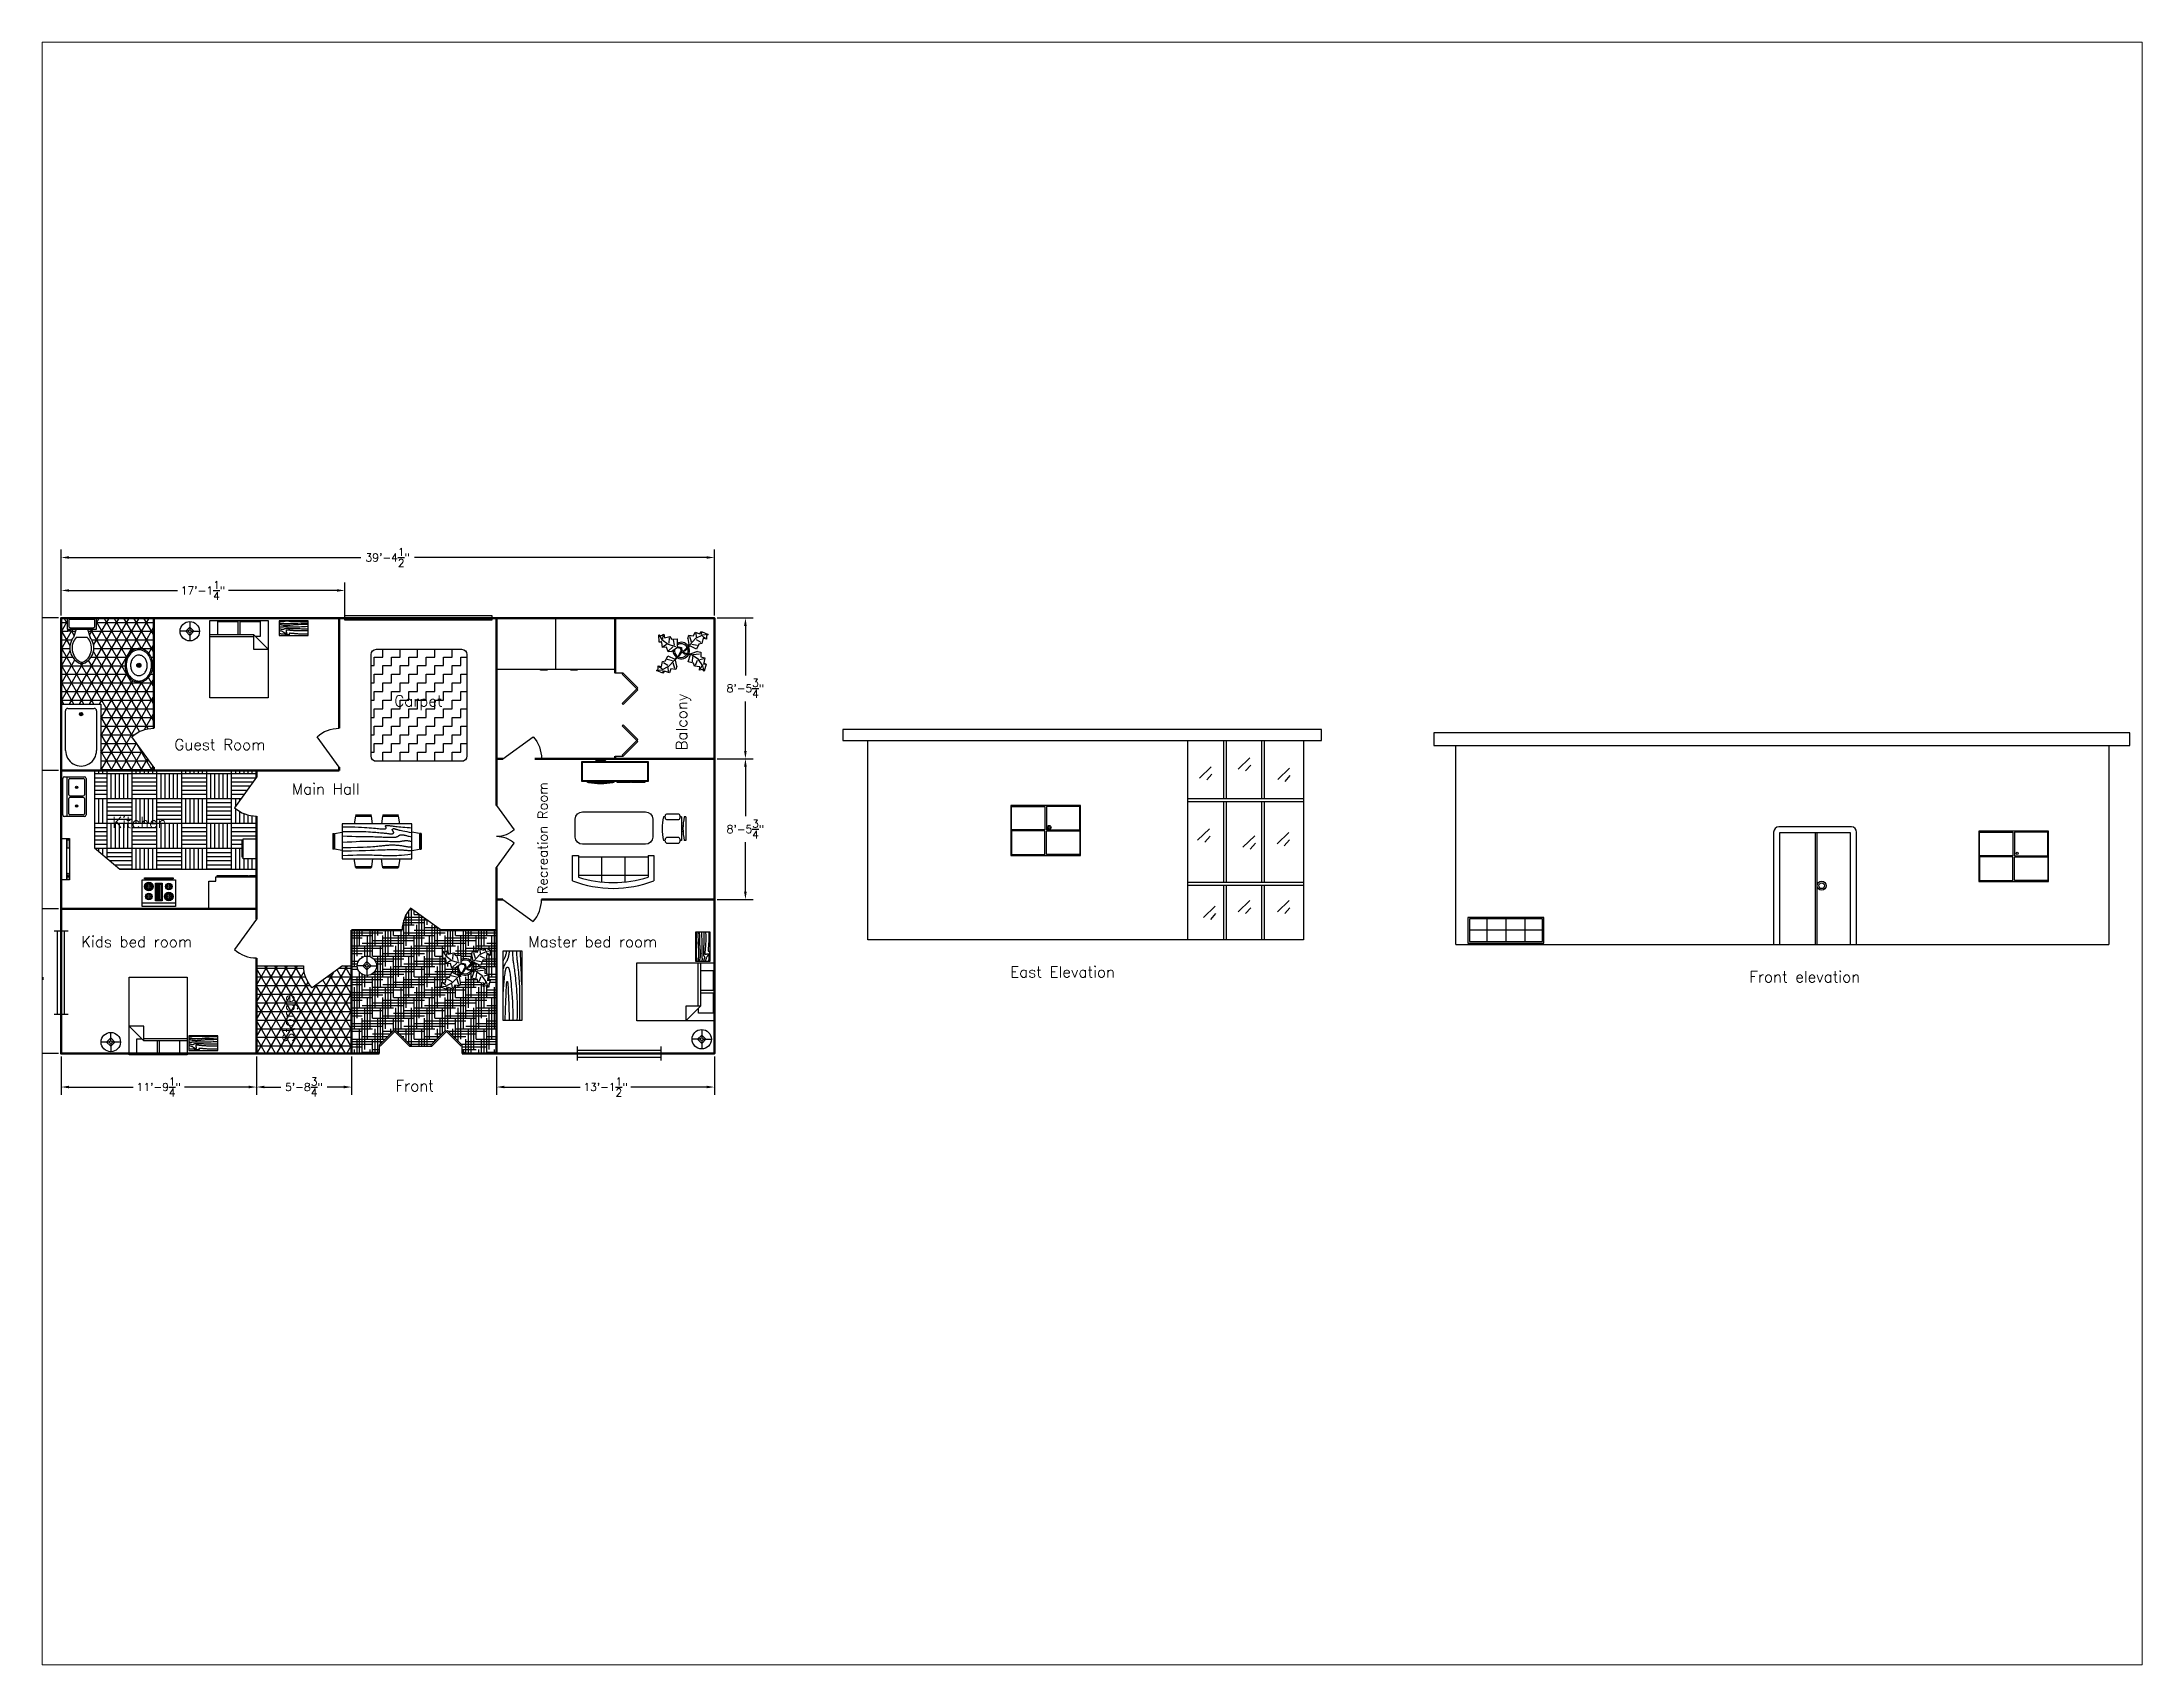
# Paper-space layout 'Layout2' of a CAD drawing. Header units: inches. Extents: x 0.8 to 9.6, y 0.11 to 6.91.
# The model-space entities are those that its viewports show. They can reach past a viewport. Long polylines and large blocks are cut down to what shows.
import ezdxf

# ---------------------------------------------------------------- set-up
doc = ezdxf.new("R2010")
doc.units = ezdxf.units.IN
doc.header["$LTSCALE"] = 0.03937
doc.header["$MEASUREMENT"] = 0
for name, color, linetype in [('Blocks', 4, 'Continuous'), ('Dim', 3, 'Continuous'), ('Doors', 6, 'Continuous'), ('Hatches', 2, 'Continuous'), ('Text', 1, 'Continuous')]:
    doc.layers.add(name, color=color, linetype=linetype)
doc.styles.add('East Elevation$0$Standard', font='simplex.shx')
doc.styles.get("Standard").update_dxf_attribs({"font": 'simplex.shx'})
doc.dimstyles.get("Standard").update_dxf_attribs({"dimscale": 800, "dimtxt": 0.007087, "dimasz": 0.007087, "dimexe": 0.007087, "dimexo": 0.002461, "dimgap": 0.003543, "dimtad": 0, "dimtih": 1, "dimtoh": 1, "dimzin": 0, "dimdsep": 46, "dimlunit": 4, "dimtxsty": 'Standard', "dimcen": 0.003543, "dimadec": 0, "dimazin": 0, "dimtfac": 1, "dimtofl": 0, "dimtmove": 0, "dimatfit": 3, "dimfxl": 0.03937, "dimtolj": 1, "dimtzin": 0, "dimarcsym": 0})

psp = doc.layouts.new('Layout2')

msp = doc.modelspace()

# ---------------------------------------------------------------- texts
at = {"layer": 'Text', "char_height": 8, "attachment_point": 1}
for s, insert in [('Carpet', (13.518, 102.078)), ('Guest Room', (-145.531, 70.505)), ('Main Hall', (-60.579, 38.524)), ('Kitchen', (-190.508, 14.275)), ('Kids bed room', (-212.972, -71.986)), ('Master bed room', (110.476, -71.986)), ('Front elevation', (993.489, -97.377)), ('Front', (14.438, -176.198))]:
    msp.add_mtext_dynamic_manual_height_columns(s, width=112.28997, gutter_width=0.492, heights=[0], dxfattribs=dict(at, insert=insert))
at = {"layer": 'Text', "attachment_point": 1, "rotation": 90}
for s, insert, char_height in [('Balcony', (217.353, 62.256), 8), ('Recreation Room', (117.397, -41.712), 7), ('Storge', (-66.999, -148.745), 8)]:
    msp.add_mtext_dynamic_manual_height_columns(s, width=112.28997, gutter_width=0.492, heights=[0], dxfattribs=dict(at, insert=insert, char_height=char_height))
at = {"layer": 'Text', "insert": (458.969, -93.865), "char_height": 8, "attachment_point": 1, "style": 'East Elevation$0$Standard'}
msp.add_mtext_dynamic_manual_height_columns('East Elevation', width=112.28997, gutter_width=0.492, heights=[0], dxfattribs=at)

# ---------------------------------------------------------------- blocks, each defined once
blk = doc.blocks.new('Bed - Queen')
at = {"linetype": 'Continuous'}
for p, q in [((0, -56.000021), (0, 0)), ((0, 0), (41.999993, 0)), ((41.999993, 0), (41.999993, -56.000021)), ((0, -10.08), (31.36, -10.08)), ((31.36, -11.76), (0, -11.76)), ((5.599993, -0.84), (20.159986, -0.84)), ((5.599993, -10.08), (5.599993, -0.84)), ((20.159986, -0.84), (20.159986, -10.08)), ((21.839993, -0.84), (36.399993, -0.84)), ((21.839993, -10.08), (21.839993, -0.84)), ((41.999993, -20.72), (31.36, -10.08)), ((31.36, -10.08), (31.36, -20.72)), ((36.399993, -11.48), (32.759552, -11.48)), ((36.399993, -0.84), (36.399993, -11.48)), ((31.36, -20.72), (41.999993, -20.72)), ((41.999993, -56.000021), (0, -56.000021))]:
    blk.add_line(p, q, dxfattribs=at)
blk = doc.blocks.new('Bath Tub - 26 x 60 in.')
for p, q in [((8, -18), (10, -18)), ((9, -17), (9, -19))]:
    blk.add_line(p, q)
blk.add_lwpolyline([(0, -36), (0, 0), (60, 0), (60, -36)], close=True)
for points in [[(4, -30), (4, -6)], [(6, -4), (42, -4)], [(42, -32), (6, -32)]]:
    blk.add_lwpolyline(points)
for radius in [1.5, 1]:
    blk.add_circle((9, -18), radius)
for centre, radius, start, end in [((5.75, -5.75), 1.77, 81.8699, 188.1301), ((42, -18), 14, 270, 90), ((5.75, -30.25), 1.77, 171.8699, 278.1301)]:
    blk.add_arc(centre, radius, start, end)
blk = doc.blocks.new('Toilet - top')
for p, q in [((-10, -8.5), (-8, -8.5)), ((-10, -9.5), (-10, -8.5)), ((-7, -9.5), (-10, -9.5)), ((-8, -8.5), (-8, -8)), ((-7, -8), (-7, -9.5)), ((-4, -8), (-6, -14)), ((4, -14), (-4, -14)), ((4, -8), (6, -14)), ((9.5, -6), (9.5, -2))]:
    blk.add_line(p, q)
blk.add_lwpolyline([(10.5, -8), (10.5, 0), (-10.5, 0), (-10.5, -8)], close=True)
for points in [[(-9.5, -2), (-9.5, -6)], [(8.5, -1), (-8.5, -1)], [(-8.5, -7), (8.5, -7)]]:
    blk.add_lwpolyline(points)
for centre, radius, start, end in [((-8.6, -1.9), 0.884, 81.8699, 188.1301), ((-8.6, -6.1), 0.884, 171.8699, 278.1301), ((3.5, -21.6), 12.2, 141.4691, 247.9714), ((4.2, -21.8), 11.3, 136.3677, 238.9468), ((-3.5, -21.6), 12.2, 292.0284, 38.5307), ((-4.2, -21.8), 11.3, 301.053, 43.6321), ((8.6, -1.9), 0.884, 351.8699, 98.1301), ((8.6, -6.1), 0.884, 261.8699, 8.1301), ((0, -27.9), 4, 245.7318, 294.2682), ((0, -29), 4, 254.8605, 285.1395)]:
    blk.add_arc(centre, radius, start, end)
blk = doc.blocks.new('Sink - Oval top')
for p, q in [((-1, 0), (1, 0)), ((0, 1), (0, -1))]:
    blk.add_line(p, q)
at = {"linetype": 'Continuous'}
for points in [[(-12.2, 0.4, 0.117634), (-11.5, -3.4, 0.104469), (-8.9, -6.8, 0.090016), (-5.1, -9.1, 0.08192), (-0.3, -10, 0.08192), (4.5, -9.4, 0.090016), (8.4, -7.4, 0.104469), (11.2, -4.1, 0.117634), (12.2, -0.4, 0.117634), (11.5, 3.4, 0.104469), (8.9, 6.8, 0.090016), (5.1, 9.1, 0.08192), (0.3, 10, 0.08192), (-4.5, 9.4, 0.090016), (-8.4, 7.4, 0.104469), (-11.2, 4.1, 0.117634)], [(-11.3, 0.2, 0.118622), (-10.5, -3.3, 0.104678), (-8.1, -6.4, 0.089562), (-4.5, -8.4, 0.081185), (-0.1, -9.2, 0.081185), (4.3, -8.5, 0.089562), (7.9, -6.6, 0.104678), (10.4, -3.5, 0.118622), (11.3, -0.2, 0.118622), (10.5, 3.3, 0.104678), (8.1, 6.4, 0.089562), (4.5, 8.4, 0.081185), (0.1, 9.2, 0.081185), (-4.3, 8.5, 0.089562), (-7.9, 6.6, 0.104678), (-10.4, 3.5, 0.118622)], [(-7.4, 0.1, 0.118283), (-6.9, -2.2, 0.104607), (-5.3, -4.2, 0.089718), (-3, -5.5, 0.081436), (-0.1, -6, 0.081436), (2.8, -5.6, 0.089718), (5.2, -4.3, 0.104607), (6.9, -2.3, 0.118283), (7.4, -0.1, 0.118283), (6.9, 2.2, 0.104607), (5.3, 4.2, 0.089718), (3, 5.5, 0.081436), (0.1, 6, 0.081436), (-2.8, 5.6, 0.089718), (-5.2, 4.3, 0.104607), (-6.9, 2.3, 0.118283)]]:
    blk.add_lwpolyline(points, format="xyb", close=True, dxfattribs=at)
for radius in [1.5, 1]:
    blk.add_circle((0, 0), radius)
blk = doc.blocks.new('Door - Bifold 60 in. Opening')
for p, q in [((0, 6), (0, 0)), ((60, 0), (60, 6))]:
    blk.add_line(p, q)
for points in [[(0.7071, 5.2929), (0, 6), (10.6066, 16.6066), (11.3137, 15.8995)], [(21.9203, 5.2929), (11.3137, 15.8995), (12.0208, 16.6066), (22.6274, 6)], [(38.0797, 5.2929), (37.3725, 6), (47.9792, 16.6066), (48.6863, 15.8995)], [(59.2929, 5.2929), (48.6863, 15.8995), (49.3933, 16.6066), (60, 6)]]:
    blk.add_lwpolyline(points, close=True)
blk = doc.blocks.new('Window - Wood Frame 36 in. Wide plan')
for p, q in [((0, 6), (0, 0)), ((0, 4.5), (36, 4.5)), ((0, 3), (36, 3)), ((0, 1.5), (36, 1.5)), ((36, 6), (36, 0))]:
    blk.add_line(p, q)
blk = doc.blocks.new('Plant - Rubber or Philodendron')
at = {"linetype": 'Continuous'}
for p, q in [((-16.2005, 11.4774), (-13.9899, 8.1064)), ((-16.2005, 11.4774), (-14.8639, 10.7964)), ((-16.0159, 6.3329), (-16.2005, 11.4774)), ((-14.0069, 5.8704), (-16.0159, 6.3329)), ((-15.3434, 6.5514), (-13.9984, 6.9884)), ((-14.8639, 10.7964), (-12.6195, 11.8975)), ((-13.5868, 2.2894), (-14.0069, 5.8704)), ((-13.9899, 8.1064), (-9.5434, 4.7185)), ((-10.6784, 2.491), (-13.5868, 2.2894)), ((-13.3174, 8.325), (-13.0735, 11.0065)), ((-13.1329, 3.1804), (-10.6614, 4.727)), ((-12.6195, 11.8975), (-12.1909, 9.4345)), ((-12.1909, 9.4345), (-8.3829, 10.3)), ((-9.5858, -0.8715), (-10.6784, 2.491)), ((-9.5434, 4.7185), (-4.1917, 2.9888)), ((-9.1318, 0.0195), (-5.9793, 2.9025)), ((-8.8369, 9.409), (-9.0894, 5.6095)), ((-8.3829, 10.3), (-7.0549, 8.501)), ((-7.1228, -0.443), (-3.5248, 2.2131)), ((-7.0549, 8.501), (-3.0284, 8.6941)), ((-4.8529, 4.012), (-5.7184, 7.82)), ((-3.5248, 2.2131), (-3.3011, 2.4355)), ((-3.3011, 2.4355), (-0.5306, 1.7947)), ((-3.0284, 8.6941), (-3.0709, 3.1041)), ((-3.0709, 3.1041), (0.0797, 2.3163)), ((-0.5306, 1.7947), (-0.2255, -0.5527)), ((-0.5306, 1.7947), (-0.5306, 1.7947)), ((0.0797, 2.3163), (0.4866, -0.031)), ((0.4866, -0.031), (2.1141, 0.2298)), ((2.1141, 0.2298), (5.4346, 3.9146)), ((6.1032, 3.6844), (2.8262, -0.031)), ((4.6914, 8.8812), (5.3859, 11.2828)), ((4.6914, 8.8812), (5.5014, 4.4831)), ((5.3859, 11.2828), (8.8871, 10.7908)), ((5.4346, 3.9146), (5.5014, 4.4831)), ((5.9878, 10.4842), (7.1971, 6.3869)), ((11.1089, 1.1958), (6.1032, 3.6844)), ((10.3916, 8.7942), (6.2847, 4.4028)), ((7.7005, 4.8881), (11.5025, 3.9967)), ((8.8871, 10.7908), (9.9809, 13.4933)), ((9.9809, 13.4933), (13.3837, 12.301)), ((15.3859, 11.3055), (10.3916, 8.7942)), ((10.5828, 12.6946), (10.8893, 9.7953)), ((14.2977, 6.1031), (10.9934, 7.9956)), ((12.7005, 4.8994), (11.1089, 1.1958)), ((14.8995, 5.3044), (12.7005, 4.8994)), ((13.3837, 12.301), (14.68, 13.9039)), ((14.5816, 13.2037), (14.3848, 11.8033)), ((14.68, 13.9039), (19.3848, 11.8146)), ((15.7909, 9.1065), (14.8995, 5.3044)), ((15.2875, 10.6053), (17.5907, 9.2105)), ((19.3848, 11.8146), (15.3859, 11.3055)), ((18.1925, 8.4119), (15.7909, 9.1065)), ((19.3848, 11.8146), (18.1868, 10.9119)), ((18.1868, 10.9119), (18.1925, 8.4119)), ((-18.008, -14.1781), (-16.8101, -13.2754)), ((-18.008, -14.1781), (-14.0091, -13.669)), ((-13.3032, -16.2674), (-18.008, -14.1781)), ((-16.8157, -10.7754), (-14.4141, -11.4699)), ((-16.8101, -13.2754), (-16.8157, -10.7754)), ((-13.9107, -12.9688), (-16.2139, -11.574)), ((-14.4141, -11.4699), (-13.5228, -7.6679)), ((-14.0091, -13.669), (-9.0148, -11.1577)), ((-13.5228, -7.6679), (-11.3237, -7.2629)), ((-12.0069, -14.6645), (-13.3032, -16.2674)), ((-13.2048, -15.5672), (-13.008, -14.1668)), ((-12.921, -8.4665), (-9.6166, -10.359)), ((-8.6042, -15.8568), (-12.0069, -14.6645)), ((-11.3237, -7.2629), (-9.7321, -3.5593)), ((-6.3237, -7.2516), (-10.1257, -6.3602)), ((-9.7321, -3.5593), (-4.7264, -6.0479)), ((-7.1228, -0.443), (-9.5858, -0.8715)), ((-9.206, -15.0581), (-9.5126, -12.1588)), ((-9.0148, -11.1577), (-4.9047, -6.8122)), ((-7.5103, -13.1543), (-8.6042, -15.8568)), ((-4.0092, -13.6463), (-7.5103, -13.1543)), ((-4.611, -12.8477), (-5.8203, -8.7504)), ((-2.019, -3.6148), (-4.7264, -6.0479)), ((-4.1246, -6.8466), (-4.0579, -6.2781)), ((-3.3146, -11.2447), (-4.1246, -6.8466)), ((-4.0579, -6.2781), (-0.9375, -3.1608)), ((-3.3146, -11.2447), (-4.0092, -13.6463)), ((-2.019, -3.6148), (-0.2255, -0.5527)), ((-0.9375, -3.1608), (0.5883, -0.8135)), ((0.5883, -0.8135), (2.2447, -2.0916)), ((2.8262, -0.031), (1.3003, -0.5527)), ((1.3003, -0.5527), (2.4193, -1.4655)), ((2.2447, -2.0916), (6.7108, -2.6626)), ((2.4193, -1.4655), (6.895, -2.1175)), ((4.943, -7.9659), (6.7108, -2.6626)), ((8.8321, -9.0266), (4.943, -7.9659)), ((11.6605, -0.5413), (6.895, -2.1175)), ((12.3677, -6.1981), (7.219, -2.6772)), ((8.125, -4.0768), (7.7715, -7.9659)), ((8.3544, -2.7453), (13.1973, -2.1704)), ((9.5392, -11.1479), (8.8321, -9.0266)), ((13.4283, -11.5015), (9.5392, -11.1479)), ((10.2463, -10.4408), (11.6605, -6.9053)), ((11.6605, -0.5413), (14.1354, -0.8948)), ((15.5496, -10.7943), (12.3677, -6.1981)), ((13.0748, -13.9763), (13.4283, -11.5015)), ((15.5496, -13.6228), (13.0748, -13.9763)), ((16.2567, -5.8446), (13.4283, -6.5517)), ((14.8425, -10.7943), (13.7819, -13.2692)), ((14.1354, -0.8948), (14.1354, -4.4304)), ((14.1354, -4.4304), (16.9638, -5.1375)), ((16.6103, -14.6834), (15.5496, -10.7943)), ((16.6103, -14.6834), (15.5496, -13.6228)), ((17.3174, -9.7337), (15.9032, -9.7337)), ((16.9638, -5.1375), (16.2567, -8.673)), ((16.2567, -8.673), (18.0245, -9.7337)), ((18.0245, -9.7337), (16.6103, -14.6834))]:
    blk.add_line(p, q, dxfattribs=at)
for centre, radius, start, end in [((0.0308, 0.1664), 6, 178.6147, 235.1169), ((0.0308, 0.1664), 5, 168.1647, 238.6725), ((0, 0), 6.1275, 34.37569, 120.1028), ((-0.0601, -0.2075), 5.2461, 33.82192, 124.9414), ((-0.2664, 0.1682), 5.2775, 338.4094, 20.03007), ((-0.098, 0.1364), 6.1288, 341.2017, 26.09184), ((-0.0234, 0.3825), 6.1492, 242.5812, 331.2714), ((-0.1102, 0.4886), 5.2883, 247.3711, 327.472)]:
    blk.add_arc(centre, radius, start, end, dxfattribs=at)
blk = doc.blocks.new('Lamp - Table')
at = {"linetype": 'Continuous'}
for p, q in [((-1, 0), (-7, 0)), ((0, 3), (-3, 0)), ((-3, 0), (0, -3)), ((0, 7), (0, 1)), ((3, 0), (0, 3)), ((0, -3), (3, 0)), ((1, 0), (7, 0)), ((0, -1), (0, -7))]:
    blk.add_line(p, q, dxfattribs=at)
for radius in [7, 1]:
    blk.add_circle((0, 0), radius, dxfattribs=at)
blk = doc.blocks.new('Dining Set - 36 x 72 in.')
at = {"linetype": 'Continuous'}
for p, q in [((-22.2343, 26.00059), (-23.4847, 17.99762)), ((-22.2304, 26), (-5.7608, 26)), ((-22, 27.5), (-22.1562, 26.50042)), ((-5.8416, 26.5), (-22.1534, 26.5)), ((-22, 27.5), (-6, 27.5)), ((-5.8437, 26.49966), (-6, 27.5)), ((-4.5152, 17.99762), (-5.7655, 25.99926)), ((5.7657, 26.00059), (4.5153, 17.99762)), ((5.7696, 26), (22.2392, 26)), ((6, 27.5), (5.8438, 26.50042)), ((22.1584, 26.5), (5.8466, 26.5)), ((6, 27.5), (22, 27.5)), ((22.1563, 26.49966), (22, 27.5)), ((23.4848, 17.99762), (22.2345, 25.99926)), ((-45.5, 8), (-44.5004, 8.15617)), ((-45.5, 8), (-45.5, -8)), ((-44.5, -8.15843), (-44.5, 8.15338)), ((-44.0006, 8.23428), (-35.9976, 9.48474)), ((-44, 8.23041), (-44, -8.23915)), ((36, 18), (-36, 18)), ((-36, 18), (-36, -18)), ((44.0006, 8.23428), (35.9976, 9.48474)), ((36, -18), (36, 18)), ((44, 8.23041), (44, -8.23915)), ((44.5, -8.15843), (44.5, 8.15338)), ((45.5, 8), (44.5005, 8.15617)), ((45.5, 8), (45.5, -8)), ((-44.4997, -8.15631), (-45.5, -8)), ((-35.9976, -9.48476), (-43.9993, -8.2345)), ((-36, -18), (36, -18)), ((-22.2343, -26.0006), (-23.4847, -17.99762)), ((-4.5152, -17.99762), (-5.7655, -25.99928)), ((5.7657, -26.0006), (4.5153, -17.99762)), ((23.4848, -17.99762), (22.2345, -25.99928)), ((35.9976, -9.48476), (43.9993, -8.2345)), ((44.4997, -8.15631), (45.5, -8)), ((-22.2304, -26), (-5.7608, -26)), ((-22, -27.5), (-22.1562, -26.50044)), ((-5.8416, -26.5), (-22.1534, -26.5)), ((-22, -27.5), (-6, -27.5)), ((-5.8437, -26.49967), (-6, -27.5)), ((5.7696, -26), (22.2392, -26)), ((6, -27.5), (5.8438, -26.50044)), ((22.1584, -26.5), (5.8466, -26.5)), ((6, -27.5), (22, -27.5)), ((22.1563, -26.49967), (22, -27.5))]:
    blk.add_line(p, q, dxfattribs=at)
for points in [[(-36, 15), (-31.1772, 14.97754), (-26.8079, 14.91406), (-22.8538, 14.81543), (-19.276, 14.6875), (-16.0362, 14.53613), (-13.0957, 14.36718), (-10.4159, 14.18652), (-7.9583, 14), (-5.6904, 13.81315), (-3.6035, 13.63021), (-1.6954, 13.45508), (0.0365, 13.29166), (1.5945, 13.14388), (2.9811, 13.01562), (4.1988, 12.9108), (5.25, 12.83333), (6.1393, 12.78613), (6.8802, 12.76823), (7.4883, 12.77767), (7.9792, 12.8125), (8.3685, 12.87077), (8.6719, 12.95052), (8.9049, 13.0498), (9.0833, 13.16666), (9.2205, 13.29899), (9.3216, 13.44401), (9.3895, 13.59879), (9.4271, 13.76041), (9.4373, 13.92594), (9.4232, 14.09245), (9.3875, 14.257), (9.3333, 14.41666), (9.2638, 14.56917), (9.1836, 14.71484), (9.0975, 14.85465), (9.0104, 14.98958), (8.9272, 15.1206), (8.8529, 15.2487), (8.7922, 15.37483), (8.75, 15.5), (8.7305, 15.62467), (8.7344, 15.74739), (8.7617, 15.86621), (8.8125, 15.97916), (8.8867, 16.08431), (8.9844, 16.17968), (9.1055, 16.26334), (9.25, 16.33333), (9.4189, 16.38802), (9.6172, 16.42708), (9.8506, 16.45052), (10.125, 16.45833), (10.4463, 16.45052), (10.8203, 16.42708), (11.2529, 16.38802), (11.75, 16.33333), (12.3184, 16.26318), (12.9694, 16.17838), (13.7151, 16.07991), (14.5677, 15.96875), (15.5395, 15.84586), (16.6426, 15.71224), (17.8893, 15.56884), (19.2917, 15.41666), (20.859, 15.25667), (22.5879, 15.08984), (24.4721, 14.91715), (26.5052, 14.73958), (28.6809, 14.5581), (30.9929, 14.3737), (33.4347, 14.18733), (36, 14)], [(-36, 10), (-28.9766, 10.14274), (-23.1725, 10.20442), (-18.4241, 10.19775), (-14.5677, 10.13541), (-11.4399, 10.03011), (-8.877, 9.89453), (-6.7154, 9.74137), (-4.7917, 9.58333), (-2.9698, 9.43082), (-1.2246, 9.28515), (0.4415, 9.14534), (2.026, 9.01041), (3.5266, 8.87939), (4.9408, 8.7513), (6.266, 8.62516), (7.5, 8.5), (8.6411, 8.37549), (9.6914, 8.2539), (10.6538, 8.13818), (11.5312, 8.03125), (12.3267, 7.93603), (13.043, 7.85547), (13.6831, 7.79248), (14.25, 7.75), (14.7471, 7.7303), (15.1797, 7.73307), (15.5537, 7.75732), (15.875, 7.80208), (16.1494, 7.86637), (16.3828, 7.94922), (16.5811, 8.04964), (16.75, 8.16666), (16.8944, 8.29915), (17.0143, 8.44531), (17.1089, 8.60319), (17.1771, 8.77083), (17.218, 8.94629), (17.2305, 9.1276), (17.2137, 9.31282), (17.1667, 9.5), (17.0895, 9.6875), (16.987, 9.875), (16.8649, 10.0625), (16.7292, 10.25), (16.5856, 10.4375), (16.4401, 10.625), (16.2985, 10.8125), (16.1667, 11), (16.05, 11.18733), (15.9518, 11.3737), (15.8752, 11.5581), (15.8229, 11.73958), (15.798, 11.91715), (15.8034, 12.08984), (15.842, 12.25667), (15.9167, 12.41666), (16.0295, 12.56836), (16.1784, 12.70833), (16.3605, 12.83268), (16.5729, 12.9375), (16.8127, 13.01888), (17.0768, 13.07291), (17.3625, 13.0957), (17.6667, 13.08333), (17.9894, 13.03312), (18.3418, 12.94726), (18.7382, 12.82918), (19.1927, 12.68229), (19.7195, 12.51001), (20.3327, 12.31575), (21.0465, 12.10294), (21.875, 11.875), (22.8357, 11.63354), (23.959, 11.37304), (25.2786, 11.08618), (26.8282, 10.76562), (28.6414, 10.40405), (30.752, 9.99414), (33.1936, 9.52856), (36, 9)], [(-36, 5.5), (-30.7157, 5.3348), (-26.069, 5.20963), (-21.9946, 5.11767), (-18.4271, 5.05208), (-15.3009, 5.00602), (-12.5508, 4.97265), (-10.1112, 4.94515), (-7.9167, 4.91666), (-5.909, 4.88167), (-4.0586, 4.83984), (-2.3429, 4.79215), (-0.7396, 4.73958), (0.7739, 4.6831), (2.22, 4.6237), (3.6213, 4.56233), (5, 4.5), (6.373, 4.43782), (7.7344, 4.3776), (9.0723, 4.32129), (10.375, 4.27083), (11.6309, 4.22819), (12.8281, 4.19531), (13.9551, 4.17415), (15, 4.16666), (15.954, 4.17448), (16.819, 4.19791), (17.6001, 4.23698), (18.3021, 4.29166), (18.9299, 4.36198), (19.4883, 4.44791), (19.9823, 4.54948), (20.4167, 4.66666), (20.7969, 4.79899), (21.1302, 4.94401), (21.4245, 5.09879), (21.6875, 5.26041), (21.9271, 5.42594), (22.1511, 5.59245), (22.3672, 5.757), (22.5834, 5.91666), (22.8065, 6.06868), (23.0404, 6.21093), (23.2879, 6.34147), (23.5521, 6.45833), (23.8358, 6.55957), (24.142, 6.64323), (24.4735, 6.70735), (24.8334, 6.75), (25.2235, 6.76969), (25.642, 6.76692), (26.0858, 6.74267), (26.5521, 6.69791), (27.0379, 6.63362), (27.5404, 6.55078), (28.0565, 6.45036), (28.5834, 6.33333), (29.1242, 6.19987), (29.7071, 6.04687), (30.3661, 5.87044), (31.1354, 5.66666), (32.0493, 5.43164), (33.142, 5.16146), (34.4475, 4.85221), (36, 4.5)], [(-36, -1), (-30.7915, -0.6591), (-26.0195, -0.38216), (-21.6519, -0.16284), (-17.6563, 0.00521), (-14.0005, 0.12833), (-10.6523, 0.21289), (-7.5796, 0.26522), (-4.75, 0.29166), (-2.134, 0.29793), (0.2878, 0.28711), (2.5317, 0.26163), (4.6146, 0.22396), (6.5529, 0.17651), (8.3633, 0.12174), (10.0623, 0.06209), (11.6667, 0), (13.1899, -0.06201), (14.6341, -0.1211), (15.9982, -0.17432), (17.2813, -0.21875), (18.4823, -0.25147), (19.6003, -0.26953), (20.6343, -0.27002), (21.5834, -0.25), (22.4481, -0.20768), (23.2357, -0.14584), (23.9549, -0.06836), (24.6146, 0.02083), (25.2235, 0.11784), (25.7904, 0.21875), (26.3241, 0.31966), (26.8334, 0.41666), (27.3265, 0.50618), (27.8099, 0.58593), (28.2894, 0.65397), (28.7709, 0.70833), (29.2601, 0.74707), (29.763, 0.76823), (30.2855, 0.76985), (30.8334, 0.75), (31.4088, 0.70784), (31.9994, 0.64713), (32.589, 0.57275), (33.1615, 0.48958), (33.7008, 0.4025), (34.1908, 0.3164), (34.6153, 0.23616), (34.9584, 0.16666), (35.2099, 0.11165), (35.3848, 0.07031), (35.504, 0.04069), (35.5886, 0.02083), (35.6594, 0.00879), (35.7377, 0.0026), (35.8442, 0.00032), (36, 0)], [(-36, -6.5), (-27.1843, -6.31267), (-20.084, -6.1263), (-14.469, -5.9419), (-10.1094, -5.76042), (-6.7752, -5.58285), (-4.2363, -5.41016), (-2.2629, -5.24333), (-0.625, -5.08334), (0.8708, -4.93099), (2.2715, -4.78646), (3.5872, -4.64974), (4.8281, -4.52084), (6.0046, -4.39974), (7.127, -4.28646), (8.2053, -4.18099), (9.25, -4.08334), (10.2705, -3.99382), (11.2734, -3.91407), (12.2647, -3.84603), (13.25, -3.79167), (14.2354, -3.75293), (15.2266, -3.73177), (16.2295, -3.73015), (17.25, -3.75), (18.2912, -3.79248), (19.3451, -3.85547), (20.4009, -3.93604), (21.4479, -4.03125), (22.4754, -4.13819), (23.4727, -4.25391), (24.4289, -4.37549), (25.3334, -4.5), (26.1785, -4.62492), (26.9694, -4.74935), (27.7145, -4.87281), (28.4219, -4.99479), (29.1, -5.11483), (29.7572, -5.23242), (30.4016, -5.34709), (31.0417, -5.45834), (31.6837, -5.56437), (32.3262, -5.65821), (32.9658, -5.73153), (33.599, -5.77604), (34.2224, -5.78345), (34.8327, -5.74545), (35.4264, -5.65373), (36, -5.5)], [(-36, -10), (-26.4022, -9.81299), (-18.4675, -9.62891), (-11.9839, -9.45069), (-6.7396, -9.28125), (-2.5226, -9.12354), (0.8789, -8.98047), (3.6769, -8.85498), (6.0833, -8.75), (8.2767, -8.66765), (10.3021, -8.60677), (12.1712, -8.56543), (13.8958, -8.54167), (15.4876, -8.53353), (16.9583, -8.53907), (18.3197, -8.55632), (19.5834, -8.58334), (20.7616, -8.61841), (21.8685, -8.66081), (22.9188, -8.71004), (23.9271, -8.76563), (24.9081, -8.82707), (25.8763, -8.89388), (26.8465, -8.96558), (27.8334, -9.04167), (28.8474, -9.12118), (29.8828, -9.20117), (30.93, -9.27824), (31.9792, -9.34896), (33.0205, -9.40991), (34.0443, -9.45768), (35.0407, -9.48885), (36, -9.5)], [(-36, -14.5), (-30.0881, -14.33513), (-25.0332, -14.21224), (-20.7312, -14.12647), (-17.0781, -14.07292), (-13.97, -14.04671), (-11.3027, -14.04297), (-8.9724, -14.05681), (-6.875, -14.08334), (-4.9224, -14.11833), (-3.0905, -14.16016), (-1.3709, -14.20785), (0.2448, -14.26042), (1.7647, -14.3169), (3.1973, -14.3763), (4.5507, -14.43767), (5.8333, -14.5), (7.0554, -14.5621), (8.235, -14.62175), (9.3922, -14.67652), (10.5469, -14.72396), (11.7192, -14.76164), (12.929, -14.78711), (14.1965, -14.79794), (15.5417, -14.79167), (16.9933, -14.76424), (18.6152, -14.70508), (20.4804, -14.60197), (22.6615, -14.44271), (25.2312, -14.21509), (28.2624, -13.9069), (31.8277, -13.50594), (36, -13)]]:
    blk.add_lwpolyline(points, dxfattribs=at)
blk = doc.blocks.new('Sofa - Roundback 7 ft.')
at = {"linetype": 'Continuous'}
for p, q in [((-36.000027, -34), (-36.000027, -11.4696)), ((-35.999844, -13.3819), (35.9998, -13.3819)), ((-12.00002, -32.4421), (-12.00003, -6.5971)), ((11.99997, -32.4421), (11.99998, -6.5971)), ((35.99998, -34), (35.99998, -11.4696)), ((-36.000027, -32.4421), (35.99998, -32.4421))]:
    blk.add_line(p, q, dxfattribs=at)
for points in [[(-36.000027, -34), (-42.000027, -34), (-42.000027, -8)], [(41.99998, -8), (41.99998, -34), (35.99998, -34)]]:
    blk.add_lwpolyline(points, dxfattribs=at)
for centre, radius, start, end in [((0, -114.25), 114.25, 68.43141, 111.5686), ((-0.00001, -127.1968), 121.1968, 72.72033, 107.2797)]:
    blk.add_arc(centre, radius, start, end, dxfattribs=at)
blk = doc.blocks.new('Door')
at = {"lineweight": 30}
blk.add_line((0, 0), (15.9, 22), dxfattribs=at)
blk.add_arc((0, 4.2), 23.9, 48.1739, 89.9397)
blk = doc.blocks.new('Entertainment Center')
at = {"linetype": 'Continuous'}
for p, q in [((-4, 0), (-5, -1)), ((4, 0), (-4, 0)), ((5, -1), (4, 0)), ((-17, -19), (-17, -1)), ((-17, -1), (43, -1)), ((-16.5, -18.5), (-16.5, -1.5)), ((-16.5, -1.5), (42.5, -1.5)), ((42.5, -18.5), (-16.5, -18.5)), ((42.5, -1.5), (42.5, -18.5)), ((43, -1), (43, -19)), ((43, -19), (-17, -19)), ((-12, -20), (-12, -19)), ((12, -20), (-12, -20)), ((12, -19), (12, -20)), ((15, -20), (15, -19)), ((27, -20), (15, -20)), ((27, -19), (27, -20)), ((28, -20), (28, -19)), ((40, -20), (28, -20)), ((40, -19), (40, -20))]:
    blk.add_line(p, q, dxfattribs=at)
blk.add_arc((0, 40), 61, 259.6111, 280.3889, dxfattribs=at)
blk = doc.blocks.new('Chair - Desk')
at = {"linetype": 'Continuous'}
for p, q in [((-8.5, 0), (-8.5, -1)), ((-8.5, 0), (8.5, 0)), ((8.5, 0), (8.5, -1)), ((-10.5, -5), (-10.5, -14)), ((-8.5, -3), (-8.5, -4)), ((-8.5, -3), (8.5, -3)), ((-8.5, -15), (-8.5, -16)), ((-6.5, -14), (-6.5, -5)), ((-2, -3), (-2, -1.9355)), ((2, -1.9576), (2, -3)), ((6.5, -5), (6.5, -14)), ((8.5, -3), (8.5, -4)), ((8.5, -15), (8.5, -16)), ((10.5, -14), (10.5, -5))]:
    blk.add_line(p, q, dxfattribs=at)
for centre, radius, start, end in [((-8.5, -6.5), 2.5, 36.8699, 143.1301), ((-8.5, -12.5), 2.5, 216.8699, 323.1301), ((0, 34.625), 36.625, 256.5803, 283.4197), ((8.5, -6.5), 2.5, 36.8699, 143.1301), ((8.5, -12.5), 2.5, 216.8699, 323.1301), ((0, 19.625), 36.625, 256.5803, 283.4197)]:
    blk.add_arc(centre, radius, start, end, dxfattribs=at)
blk = doc.blocks.new('Table - Rectangular Woodgrain 60 x 30 in.')
at = {"linetype": 'Continuous'}
for p, q in [((0, 0), (0, -30)), ((60, 0), (0, 0)), ((60, -30), (60, 0)), ((0, -30), (60, -30))]:
    blk.add_line(p, q, dxfattribs=at)
for points in [[(0, -2.4), (4.8155, -2.418), (9.0302, -2.4688), (12.709, -2.5477), (15.9167, -2.65), (18.7181, -2.7711), (21.1781, -2.9063), (23.3616, -3.0508), (25.3333, -3.2), (27.1477, -3.3495), (28.8172, -3.4958), (30.3437, -3.636), (31.7291, -3.7667), (32.9756, -3.8849), (34.0849, -3.9875), (35.059, -4.0714), (35.9, -4.1334), (36.6114, -4.1711), (37.2041, -4.1854), (37.6906, -4.1779), (38.0833, -4.15), (38.3948, -4.1034), (38.6375, -4.0396), (38.8239, -3.9602), (38.9666, -3.8667), (39.0764, -3.7608), (39.1573, -3.6448), (39.2116, -3.521), (39.2416, -3.3917), (39.2498, -3.2593), (39.2385, -3.1261), (39.21, -2.9944), (39.1666, -2.8667), (39.111, -2.7447), (39.0468, -2.6281), (38.978, -2.5163), (38.9083, -2.4083), (38.8418, -2.3035), (38.7823, -2.201), (38.7337, -2.1001), (38.7, -2), (38.6844, -1.9003), (38.6875, -1.8021), (38.7094, -1.707), (38.75, -1.6167), (38.8094, -1.5326), (38.8875, -1.4563), (38.9844, -1.3893), (39.1, -1.3333), (39.2351, -1.2896), (39.3937, -1.2583), (39.5804, -1.2396), (39.8, -1.2333), (40.057, -1.2396), (40.3562, -1.2583), (40.7023, -1.2896), (41.1, -1.3333), (41.5547, -1.3895), (42.0755, -1.4573), (42.6721, -1.5361), (43.3542, -1.625), (44.1316, -1.7233), (45.014, -1.8302), (46.0114, -1.9449), (47.1333, -2.0667), (48.3862, -2.1947), (49.7625, -2.3281), (51.2513, -2.4663), (52.8416, -2.6083), (54.5226, -2.7535), (56.2833, -2.9011), (58.1127, -3.0501), (60, -3.2)], [(0, -9.2), (6.5759, -9.0858), (11.9385, -9.0365), (16.2527, -9.0418), (19.6833, -9.0917), (22.3952, -9.1759), (24.5531, -9.2844), (26.322, -9.4069), (27.8666, -9.5333), (29.3241, -9.6553), (30.7203, -9.7719), (32.0532, -9.8837), (33.3208, -9.9917), (34.5213, -10.0965), (35.6526, -10.199), (36.7128, -10.2999), (37.7, -10.4), (38.6129, -10.4996), (39.4531, -10.5969), (40.223, -10.6895), (40.925, -10.775), (41.5613, -10.8512), (42.1344, -10.9156), (42.6465, -10.966), (43.1, -11), (43.4976, -11.0158), (43.8437, -11.0136), (44.143, -10.9942), (44.4, -10.9583), (44.6195, -10.9069), (44.8062, -10.8406), (44.9648, -10.7603), (45.1, -10.6667), (45.2155, -10.5598), (45.3114, -10.4365), (45.3871, -10.2929), (45.4416, -10.125), (45.4743, -9.929), (45.4844, -9.7011), (45.4709, -9.4371), (45.4333, -9.1333), (45.3716, -8.7883), (45.2896, -8.4104), (45.1919, -8.0107), (45.0833, -7.6), (44.9685, -7.1893), (44.8521, -6.7896), (44.7388, -6.4117), (44.6333, -6.0667), (44.54, -5.7628), (44.4614, -5.4979), (44.4001, -5.2675), (44.3583, -5.0667), (44.3384, -4.8909), (44.3427, -4.7354), (44.3736, -4.5956), (44.4333, -4.4667), (44.5236, -4.3453), (44.6427, -4.2333), (44.7884, -4.1339), (44.9583, -4.05), (45.1501, -3.9849), (45.3614, -3.9417), (45.59, -3.9234), (45.8333, -3.9333), (46.0915, -3.9749), (46.3734, -4.0531), (46.6906, -4.1736), (47.0542, -4.3417), (47.4756, -4.5629), (47.9661, -4.8427), (48.5372, -5.1866), (49.2, -5.6), (49.9676, -6.0844), (50.8594, -6.625), (51.8965, -7.2031), (53.1, -7.8), (54.491, -8.3969), (56.0906, -8.975), (57.9199, -9.5156), (60, -10)], [(0, -12.8), (5.1847, -12.9322), (9.6213, -13.0323), (13.3963, -13.1059), (16.5958, -13.1583), (19.3063, -13.1952), (21.614, -13.2219), (23.6054, -13.2439), (25.3666, -13.2667), (26.9728, -13.2947), (28.4531, -13.3281), (29.8256, -13.3663), (31.1083, -13.4083), (32.3191, -13.4535), (33.476, -13.501), (34.597, -13.5501), (35.7, -13.6), (36.7984, -13.6497), (37.8875, -13.6979), (38.9578, -13.743), (40, -13.7833), (41.0047, -13.8174), (41.9625, -13.8438), (42.864, -13.8607), (43.7, -13.8667), (44.4631, -13.8604), (45.1552, -13.8417), (45.7801, -13.8104), (46.3416, -13.7667), (46.8439, -13.7104), (47.2906, -13.6417), (47.6858, -13.5604), (48.0333, -13.4667), (48.3375, -13.3608), (48.6042, -13.2448), (48.8396, -13.121), (49.05, -12.9917), (49.2417, -12.8593), (49.4208, -12.7261), (49.5937, -12.5944), (49.7667, -12.4667), (49.9452, -12.3451), (50.1323, -12.2313), (50.3303, -12.1268), (50.5416, -12.0333), (50.7686, -11.9524), (51.0135, -11.8854), (51.2788, -11.8341), (51.5666, -11.8), (51.8785, -11.7843), (52.2116, -11.7865), (52.562, -11.8059), (52.926, -11.8417), (53.2998, -11.8931), (53.6795, -11.9594), (54.0614, -12.0397), (54.4416, -12.1333), (54.8223, -12.2401), (55.2293, -12.3625), (55.6942, -12.5037), (56.2489, -12.6667), (56.9251, -12.8547), (57.7545, -13.0708), (58.7689, -13.3182), (60, -13.6)], [(0, -18), (5.124, -17.7273), (9.6609, -17.5057), (13.6705, -17.3303), (17.2125, -17.1958), (20.3467, -17.0973), (23.1328, -17.0297), (25.6307, -16.9878), (27.9, -16.9667), (29.9928, -16.9617), (31.9302, -16.9703), (33.7254, -16.9907), (35.3917, -17.0208), (36.9423, -17.0588), (38.3906, -17.1026), (39.7499, -17.1503), (41.0333, -17.2), (42.2519, -17.2496), (43.4073, -17.2969), (44.4986, -17.3395), (45.525, -17.375), (46.4858, -17.4012), (47.3802, -17.4156), (48.2074, -17.416), (48.9667, -17.4), (49.6583, -17.3662), (50.2872, -17.3167), (50.8595, -17.2547), (51.3812, -17.1833), (51.8584, -17.1057), (52.2971, -17.025), (52.7034, -16.9443), (53.0833, -16.8667), (53.443, -16.7951), (53.789, -16.7313), (54.128, -16.6768), (54.4666, -16.6334), (54.8115, -16.6024), (55.1693, -16.5854), (55.5465, -16.5841), (55.95, -16.6), (56.3828, -16.6337), (56.8346, -16.6823), (57.2915, -16.7418), (57.7396, -16.8084), (58.165, -16.878), (58.5539, -16.9469), (58.8924, -17.0111), (59.1666, -17.0667), (59.3679, -17.1107), (59.5078, -17.1438), (59.6032, -17.1675), (59.6708, -17.1833), (59.7275, -17.193), (59.7901, -17.1979), (59.8753, -17.1998), (60, -17.2)], [(0, -22.4), (8.0098, -22.2501), (14.4094, -22.1011), (19.4168, -21.9535), (23.25, -21.8083), (26.1269, -21.6663), (28.2656, -21.5281), (29.884, -21.3947), (31.2, -21.2667), (32.3967, -21.1448), (33.5172, -21.0292), (34.5697, -20.9198), (35.5625, -20.8167), (36.5037, -20.7198), (37.4015, -20.6292), (38.2642, -20.5448), (39.1, -20.4667), (39.9164, -20.3951), (40.7187, -20.3313), (41.5117, -20.2768), (42.3, -20.2333), (43.0883, -20.2024), (43.8812, -20.1854), (44.6836, -20.1841), (45.5, -20.2), (46.3328, -20.234), (47.1747, -20.2844), (48.0163, -20.3488), (48.8479, -20.425), (49.66, -20.5106), (50.4429, -20.6031), (51.1872, -20.7004), (51.8833, -20.8), (52.5246, -20.8999), (53.1166, -20.9995), (53.6681, -21.0983), (54.1875, -21.1958), (54.6834, -21.2919), (55.1646, -21.3859), (55.6394, -21.4777), (56.1167, -21.5667), (56.6028, -21.6515), (57.0961, -21.7266), (57.5929, -21.7852), (58.0896, -21.8208), (58.5823, -21.8268), (59.0674, -21.7964), (59.5412, -21.723), (60, -21.6)], [(0, -25.2), (8.6355, -25.0504), (15.7026, -24.9031), (21.4049, -24.7606), (25.9458, -24.625), (29.529, -24.4988), (32.3578, -24.3844), (34.6359, -24.284), (36.5667, -24.2), (38.3213, -24.1341), (39.9417, -24.0854), (41.437, -24.0523), (42.8167, -24.0333), (44.0901, -24.0268), (45.2667, -24.0313), (46.3557, -24.0451), (47.3667, -24.0667), (48.309, -24.0947), (49.1928, -24.1287), (50.0284, -24.168), (50.826, -24.2125), (51.5959, -24.2617), (52.3483, -24.3151), (53.0935, -24.3725), (53.8417, -24.4334), (54.6009, -24.497), (55.3699, -24.561), (56.1454, -24.6226), (56.9239, -24.6792), (57.7021, -24.7279), (58.4764, -24.7662), (59.2435, -24.7911), (60, -24.8)], [(0, -28.8), (5.6867, -28.6681), (10.45, -28.5698), (14.407, -28.5012), (17.675, -28.4584), (20.3711, -28.4374), (22.6125, -28.4344), (24.5164, -28.4455), (26.2, -28.4667), (27.762, -28.4947), (29.2276, -28.5281), (30.6033, -28.5663), (31.8958, -28.6084), (33.1118, -28.6535), (34.2578, -28.7011), (35.3405, -28.7501), (36.3666, -28.8), (37.3443, -28.8497), (38.288, -28.8974), (39.2137, -28.9412), (40.1375, -28.9792), (41.0753, -29.0093), (42.0432, -29.0297), (43.0572, -29.0384), (44.1333, -29.0333), (45.2936, -29.0114), (46.5843, -28.9641), (48.0579, -28.8816), (49.7666, -28.7542), (51.7629, -28.5721), (54.0989, -28.3255), (56.8272, -28.0048), (60, -27.6)]]:
    blk.add_lwpolyline(points, dxfattribs=at)
blk = doc.blocks.new('Hutch - 19 x 72 in.')
at = {"linetype": 'Continuous'}
for p, q in [((0, -19), (0, 0)), ((0, 0), (71.999994, 0)), ((71.999994, 0), (71.999994, -19)), ((71.999994, -19), (0, -19))]:
    blk.add_line(p, q, dxfattribs=at)
for points in [[(26.99999, 0), (32.30411, -0.35238), (36.66731, -0.66276), (40.20336, -0.93603), (43.02603, -1.17708), (45.2491, -1.39079), (46.98632, -1.58203), (48.35147, -1.7557), (49.45833, -1.91667), (50.40388, -2.06917), (51.21809, -2.21484), (51.91414, -2.35465), (52.5052, -2.48958), (53.00447, -2.6206), (53.42512, -2.7487), (53.78035, -2.87484), (54.08333, -3), (54.34537, -3.12516), (54.57031, -3.2513), (54.76008, -3.37939), (54.91666, -3.51042), (55.04198, -3.64534), (55.13801, -3.78516), (55.2067, -3.93083), (55.24999, -4.08333), (55.26904, -4.24316), (55.26171, -4.40885), (55.22509, -4.57845), (55.15624, -4.75), (55.05224, -4.92155), (54.91015, -5.09115), (54.72704, -5.25684), (54.49999, -5.41667), (54.22493, -5.56934), (53.89322, -5.71615), (53.49511, -5.85905), (53.02083, -6), (52.4606, -6.14095), (51.80468, -6.28385), (51.04329, -6.43066), (50.16666, -6.58333), (49.16007, -6.74381), (47.98892, -6.91406), (46.61368, -7.09603), (44.99478, -7.29167), (43.09268, -7.50293), (40.86783, -7.73177), (38.28067, -7.98014), (35.29166, -8.25), (31.87654, -8.54053), (28.07226, -8.83984), (23.93107, -9.1333), (19.5052, -9.40625), (14.84692, -9.64404), (10.00846, -9.83203), (5.04207, -9.95557), (0, -10)], [(52.99999, 0), (54.87133, -0.53955), (56.39257, -1.03516), (57.61205, -1.48975), (58.57812, -1.90625), (59.3391, -2.2876), (59.94335, -2.63672), (60.4392, -2.95654), (60.87499, -3.25), (61.29247, -3.52002), (61.70702, -3.76953), (62.12743, -4.00146), (62.56249, -4.21875), (63.02099, -4.42432), (63.51171, -4.62109), (64.04345, -4.81201), (64.62499, -5), (65.26489, -5.1875), (65.9707, -5.375), (66.74975, -5.5625), (67.60937, -5.75), (68.55688, -5.9375), (69.5996, -6.125), (70.744867, -6.3125), (71.999994, -6.5)], [(61.49999, 0), (62.35961, -0.35254), (63.08007, -0.66406), (63.68627, -0.94043), (64.20312, -1.1875), (64.65551, -1.41113), (65.06835, -1.61719), (65.46655, -1.81152), (65.87499, -2), (66.31762, -2.1875), (66.81445, -2.375), (67.38452, -2.5625), (68.04687, -2.75), (68.82055, -2.9375), (69.7246, -3.125), (70.77807, -3.3125), (71.999994, -3.5)], [(0, -2), (11.2006, -2.34123), (19.90169, -2.62044), (26.43969, -2.84595), (31.15103, -3.02604), (34.37214, -3.16903), (36.43945, -3.2832), (37.68936, -3.37687), (38.45833, -3.45833), (39.02937, -3.53459), (39.472, -3.60742), (39.80232, -3.67733), (40.03645, -3.74479), (40.1905, -3.8103), (40.28059, -3.87435), (40.32283, -3.93742), (40.33333, -4), (40.32405, -4.0625), (40.29036, -4.125), (40.22346, -4.1875), (40.11458, -4.25), (39.95491, -4.3125), (39.73567, -4.375), (39.44807, -4.4375), (39.08333, -4.5), (38.62491, -4.56282), (38.02538, -4.6276), (37.22957, -4.69629), (36.18228, -4.77083), (34.82836, -4.85319), (33.11262, -4.94531), (30.97989, -5.04915), (28.37499, -5.16667), (25.27416, -5.29818), (21.77929, -5.4375), (18.02368, -5.57682), (14.14062, -5.70833), (10.26342, -5.82422), (6.52539, -5.91667), (3.05981, -5.97786), (0, -6)], [(71.999994, -9.5), (70.071934, -9.51147), (68.38801, -9.54492), (66.91113, -9.59888), (65.60416, -9.67187), (64.43001, -9.76245), (63.35156, -9.86914), (62.3317, -9.99048), (61.33333, -10.125), (60.32128, -10.27157), (59.26822, -10.43034), (58.14876, -10.60181), (56.93749, -10.78646), (55.60904, -10.98478), (54.13801, -11.19726), (52.49902, -11.4244), (50.66666, -11.66667), (48.62239, -11.92358), (46.37499, -12.19075), (43.9401, -12.46281), (41.33333, -12.73437), (38.57031, -13.00008), (35.66666, -13.25456), (32.63801, -13.49243), (29.49999, -13.70833), (26.26367, -13.89689), (22.92187, -14.05273), (19.46289, -14.17049), (15.875, -14.24479), (12.14648, -14.27026), (8.26562, -14.24154), (4.2207, -14.15324), (0, -14)], [(0, -17), (8.37556, -17.14274), (15.58268, -17.20443), (21.74194, -17.19775), (26.97395, -17.13542), (31.39933, -17.03011), (35.13866, -16.89453), (38.31257, -16.74137), (41.04166, -16.58333), (43.4322, -16.43083), (45.5332, -16.28516), (47.37931, -16.14534), (49.0052, -16.01042), (50.44555, -15.87939), (51.73502, -15.7513), (52.90828, -15.62516), (53.99999, -15.5), (55.04044, -15.37508), (56.04231, -15.25065), (57.01391, -15.1272), (57.96353, -15.00521), (58.89949, -14.88517), (59.83007, -14.76758), (60.76358, -14.65291), (61.70833, -14.54167), (62.6752, -14.43465), (63.68554, -14.33398), (64.76326, -14.24211), (65.93229, -14.16146), (67.21655, -14.09448), (68.63997, -14.04362), (70.226475, -14.01131), (71.999994, -14)], [(36.99999, -19), (42.40038, -18.8125), (47.95312, -18.625), (53.43554, -18.4375), (58.62499, -18.25), (63.29882, -18.0625), (67.23437, -17.875), (70.208978, -17.6875), (71.999994, -17.5)]]:
    blk.add_lwpolyline(points, dxfattribs=at)
blk = doc.blocks.new('Range-Oven - 30 in top')
for p, q in [((0, -3), (30, -3)), ((12, -6), (18, -6)), ((13, -20), (13, -6)), ((14, -6), (14, -20)), ((15, -20), (15, -6)), ((16, -6), (16, -20)), ((17, -20), (17, -6)), ((6, -24), (6, -25)), ((8, -25), (8, -24)), ((18, -20), (12, -20)), ((22, -25), (22, -24)), ((24, -24), (24, -25))]:
    blk.add_line(p, q)
for points in [[(0, -24), (0, 0), (30, 0), (30, -24)], [(12, -21), (12, -5), (18, -5), (18, -21)], [(2, -26), (2, -25), (28, -25), (28, -26)]]:
    blk.add_lwpolyline(points, close=True)
for centre, radius in [((6, -9), 4), ((6, -9), 3), ((6, -18), 3), ((6, -9), 2), ((6, -18), 2), ((6, -9), 1), ((6, -18), 1), ((24, -18), 4), ((24, -9), 3), ((24, -18), 3), ((24, -9), 2), ((24, -18), 2), ((24, -9), 1), ((24, -18), 1)]:
    blk.add_circle(centre, radius)
blk = doc.blocks.new('Sink-double - 36 in top')
for p, q in [((-18, -4), (18, -4)), ((-0.75, -18.5), (-0.75, -6.5)), ((0.75, -6.5), (0.75, -18.5))]:
    blk.add_line(p, q)
for points in [[(-16.5, 0), (16.5, 0)], [(-18, -19.5), (-18, -1.5)], [(-16.5, -18.5), (-16.5, -6.5)], [(-15.5, -5.5), (-1.75, -5.5)], [(1.75, -5.5), (15.5, -5.5)], [(16.5, -6.5), (16.5, -18.5)], [(18, -1.5), (18, -19.5)], [(16.5, -21), (-16.5, -21)], [(-1.75, -19.5), (-15.5, -19.5)], [(15.5, -19.5), (1.75, -19.5)]]:
    blk.add_lwpolyline(points)
for centre, radius in [((-8.5, -12.5), 1), ((-8.5, -12.5), 0.5), ((8.5, -12.5), 1), ((8.5, -12.5), 0.5)]:
    blk.add_circle(centre, radius)
for centre, radius, start, end in [((-16.5, -1.5), 1.5, 90, 180), ((16.5, -1.5), 1.5, 0, 90), ((-15.5, -6.5), 1, 90, 180), ((-15.5, -18.5), 1, 180, 270), ((-1.75, -6.5), 1, 0, 90), ((-1.75, -18.5), 1, 270, 0), ((1.75, -6.5), 1, 90, 180), ((1.75, -18.5), 1, 180, 270), ((15.5, -6.5), 1, 0, 90), ((15.5, -18.5), 1, 270, 0), ((-16.5, -19.5), 1.5, 180, 270), ((16.5, -19.5), 1.5, 270, 0)]:
    blk.add_arc(centre, radius, start, end)
blk = doc.blocks.new('Wall Cabinet - 18 x 12 in side')
for points in [[(-12, -18), (-12, 0), (0, 0), (0, -18)], [(-13, -16.5), (-13, -1.5), (-12.5, -1.5), (-12.5, -16.5)]]:
    blk.add_lwpolyline(points, close=True)
blk = doc.blocks.new('Range Hood - 30 in front')
blk.add_line((0, -4), (30.0001, -4))
for points in [[(0, -6), (0, 0), (30.0001, 0), (30.0001, -6)], [(23, -5.75), (23, -4.25), (29, -4.25), (29, -5.75)]]:
    blk.add_lwpolyline(points, close=True)
for centre in [(2, -5), (4, -5)]:
    blk.add_circle(centre, 0.75)
blk = doc.blocks.new('Base Cabinet 1 Door - side')
for p, q in [((-24, 33.5), (-23.5, 33.5)), ((-24, 29.5), (-24, 33.5)), ((-23.5, 33.5), (-23.5, 29.5)), ((-23.5, 29.5), (-24, 29.5)), ((-24, 6), (-24, 28.5)), ((-24, 28.5), (-23.5, 28.5)), ((-23.5, 28.5), (-23.5, 6)), ((-23.5, 6), (-24, 6)), ((-20, 5), (-23, 5)), ((-20, 0), (-20, 5))]:
    blk.add_line(p, q)
blk.add_lwpolyline([(-23, 5), (-23, 34.5), (0, 34.5), (0, 0), (-20, 0)])
blk = doc.blocks.new('*D24')
at = {"layer": 'Defpoints', "color": 0, "transparency": 16777216}
for p in [(245, 201.8), (-227.4, 158.1), (245, 158.1)]:
    blk.add_point(p, dxfattribs=at)
at = {"layer": 'Dim', "color": 0, "lineweight": -2, "transparency": 16777216}
for p, q in [((-227.4, 160), (-227.4, 207.5)), ((-221.7, 201.8), (-10.6, 201.8)), ((239.4, 201.8), (28.2, 201.8)), ((245, 160), (245, 207.5))]:
    blk.add_line(p, q, dxfattribs=at)
at = {"layer": 'Dim', "color": 0, "transparency": 16777216}
for points in [[(-221.7, 202.8), (-221.7, 200.9), (-227.4, 201.8)], [(239.4, 202.8), (239.4, 200.9), (245, 201.8)]]:
    blk.add_solid(points, dxfattribs=at)
at = {"layer": 'Dim', "color": 0, "transparency": 16777216, "insert": (8.8, 201.8), "char_height": 5.669, "attachment_point": 5}
blk.add_mtext('\\A1;39\'-4{\\H1x;\\S1/2;}"', dxfattribs=at)
blk = doc.blocks.new('*D25')
at = {"layer": 'Defpoints', "color": 0, "transparency": 16777216}
for p in [(-227.4, 158.1), (-284.3, -156.9), (-227.4, -156.9)]:
    blk.add_point(p, dxfattribs=at)
at = {"layer": 'Dim', "color": 0, "lineweight": -2, "transparency": 16777216}
for p, q in [((-229.4, 158.1), (-289.9, 158.1)), ((-284.3, 152.4), (-284.3, -14.2)), ((-284.3, -151.2), (-284.3, -26.6)), ((-229.4, -156.9), (-289.9, -156.9))]:
    blk.add_line(p, q, dxfattribs=at)
at = {"layer": 'Dim', "color": 0, "transparency": 16777216}
for points in [[(-285.2, 152.4), (-283.3, 152.4), (-284.3, 158.1)], [(-285.2, -151.2), (-283.3, -151.2), (-284.3, -156.9)]]:
    blk.add_solid(points, dxfattribs=at)
at = {"layer": 'Dim', "color": 0, "transparency": 16777216, "insert": (-284.3, -20.4), "char_height": 5.67, "attachment_point": 5}
blk.add_mtext('\\A1;26\'-3"', dxfattribs=at)
blk = doc.blocks.new('*D26')
at = {"layer": 'Defpoints', "color": 0, "transparency": 16777216}
for p in [(-227.4, -156.9), (-86.1, -156.9), (-86.1, -181.1)]:
    blk.add_point(p, dxfattribs=at)
at = {"layer": 'Dim', "color": 0, "lineweight": -2, "transparency": 16777216}
for p, q in [((-227.4, -158.9), (-227.4, -186.8)), ((-86.1, -158.9), (-86.1, -186.8)), ((-221.7, -181.1), (-175.3, -181.1)), ((-91.8, -181.1), (-138.3, -181.1))]:
    blk.add_line(p, q, dxfattribs=at)
at = {"layer": 'Dim', "color": 0, "transparency": 16777216}
for points in [[(-221.7, -180.1), (-221.7, -182), (-227.4, -181.1)], [(-91.8, -180.1), (-91.8, -182), (-86.1, -181.1)]]:
    blk.add_solid(points, dxfattribs=at)
at = {"layer": 'Dim', "color": 0, "transparency": 16777216, "insert": (-156.8, -181.1), "char_height": 5.669, "attachment_point": 5}
blk.add_mtext('\\A1;11\'-9{\\H1x;\\S1/4;}"', dxfattribs=at)
blk = doc.blocks.new('*D27')
at = {"layer": 'Defpoints', "color": 0, "transparency": 16777216}
for p in [(-86.1, -156.9), (-17.4, -156.9), (-17.4, -181.1)]:
    blk.add_point(p, dxfattribs=at)
at = {"layer": 'Dim', "color": 0, "lineweight": -2, "transparency": 16777216}
for p, q in [((-86.1, -158.9), (-86.1, -186.8)), ((-17.4, -158.9), (-17.4, -186.8)), ((-80.4, -181.1), (-68.6, -181.1)), ((-23.1, -181.1), (-34.9, -181.1))]:
    blk.add_line(p, q, dxfattribs=at)
at = {"layer": 'Dim', "color": 0, "transparency": 16777216}
for points in [[(-80.4, -180.1), (-80.4, -182), (-86.1, -181.1)], [(-23.1, -180.1), (-23.1, -182), (-17.4, -181.1)]]:
    blk.add_solid(points, dxfattribs=at)
at = {"layer": 'Dim', "color": 0, "transparency": 16777216, "insert": (-51.8, -181.1), "char_height": 5.669, "attachment_point": 5}
blk.add_mtext('\\A1;5\'-8{\\H1x;\\S3/4;}"', dxfattribs=at)
blk = doc.blocks.new('*D28')
at = {"layer": 'Defpoints', "color": 0, "transparency": 16777216}
for p in [(-253.1, -52.1), (-227.4, -52.1), (-227.4, -156.9)]:
    blk.add_point(p, dxfattribs=at)
at = {"layer": 'Dim', "color": 0, "lineweight": -2, "transparency": 16777216}
for p, q in [((-229.4, -52.1), (-258.8, -52.1)), ((-253.1, -57.8), (-253.1, -95.1)), ((-253.1, -151.2), (-253.1, -114)), ((-229.4, -156.9), (-258.8, -156.9))]:
    blk.add_line(p, q, dxfattribs=at)
at = {"layer": 'Dim', "color": 0, "transparency": 16777216}
for points in [[(-254.1, -57.8), (-252.2, -57.8), (-253.1, -52.1)], [(-254.1, -151.2), (-252.2, -151.2), (-253.1, -156.9)]]:
    blk.add_solid(points, dxfattribs=at)
at = {"layer": 'Dim', "color": 0, "transparency": 16777216, "insert": (-253.1, -104.5), "char_height": 5.669, "attachment_point": 5}
blk.add_mtext('\\A1;8\'-8{\\H1x;\\S3/4;}"', dxfattribs=at)
blk = doc.blocks.new('*D29')
at = {"layer": 'Defpoints', "color": 0, "transparency": 16777216}
for p in [(-253.1, 47.8), (-227.4, 47.8), (-227.4, -52.1)]:
    blk.add_point(p, dxfattribs=at)
at = {"layer": 'Dim', "color": 0, "lineweight": -2, "transparency": 16777216}
for p, q in [((-229.4, 47.8), (-258.8, 47.8)), ((-253.1, 42.2), (-253.1, 0.7)), ((-253.1, -46.5), (-253.1, -11.7)), ((-229.4, -52.1), (-258.8, -52.1))]:
    blk.add_line(p, q, dxfattribs=at)
at = {"layer": 'Dim', "color": 0, "transparency": 16777216}
for points in [[(-254.1, 42.2), (-252.2, 42.2), (-253.1, 47.8)], [(-254.1, -46.5), (-252.2, -46.5), (-253.1, -52.1)]]:
    blk.add_solid(points, dxfattribs=at)
at = {"layer": 'Dim', "color": 0, "transparency": 16777216, "insert": (-253.1, -5.5), "char_height": 5.67, "attachment_point": 5}
blk.add_mtext('\\A1;8\'-4"', dxfattribs=at)
blk = doc.blocks.new('*D30')
at = {"layer": 'Defpoints', "color": 0, "transparency": 16777216}
for p in [(87.5, -156.9), (245, -156.9), (245, -181.1)]:
    blk.add_point(p, dxfattribs=at)
at = {"layer": 'Dim', "color": 0, "lineweight": -2, "transparency": 16777216}
for p, q in [((87.5, -158.9), (87.5, -186.8)), ((245, -158.9), (245, -186.8)), ((93.2, -181.1), (147.9, -181.1)), ((239.4, -181.1), (184.6, -181.1))]:
    blk.add_line(p, q, dxfattribs=at)
at = {"layer": 'Dim', "color": 0, "transparency": 16777216}
for points in [[(93.2, -180.1), (93.2, -182), (87.5, -181.1)], [(239.4, -180.1), (239.4, -182), (245, -181.1)]]:
    blk.add_solid(points, dxfattribs=at)
at = {"layer": 'Dim', "color": 0, "transparency": 16777216, "insert": (166.3, -181.1), "char_height": 5.669, "attachment_point": 5}
blk.add_mtext('\\A1;13\'-1{\\H1x;\\S1/2;}"', dxfattribs=at)
blk = doc.blocks.new('*D31')
at = {"layer": 'Defpoints', "color": 0, "transparency": 16777216}
for p in [(245, 158.1), (267.5, 158.1), (245, 56.3)]:
    blk.add_point(p, dxfattribs=at)
at = {"layer": 'Dim', "color": 0, "lineweight": -2, "transparency": 16777216}
for p, q in [((247, 158.1), (273.1, 158.1)), ((267.5, 152.4), (267.5, 116.6)), ((267.5, 62), (267.5, 97.7)), ((247, 56.3), (273.1, 56.3))]:
    blk.add_line(p, q, dxfattribs=at)
at = {"layer": 'Dim', "color": 0, "transparency": 16777216}
for points in [[(266.5, 152.4), (268.4, 152.4), (267.5, 158.1)], [(266.5, 62), (268.4, 62), (267.5, 56.3)]]:
    blk.add_solid(points, dxfattribs=at)
at = {"layer": 'Dim', "color": 0, "transparency": 16777216, "insert": (267.5, 107.2), "char_height": 5.669, "attachment_point": 5}
blk.add_mtext('\\A1;8\'-5{\\H1x;\\S3/4;}"', dxfattribs=at)
blk = doc.blocks.new('*D32')
at = {"layer": 'Defpoints', "color": 0, "transparency": 16777216}
for p in [(245, 56.3), (267.5, 56.3), (245, -45.5)]:
    blk.add_point(p, dxfattribs=at)
at = {"layer": 'Dim', "color": 0, "lineweight": -2, "transparency": 16777216}
for p, q in [((247, 56.3), (273.1, 56.3)), ((267.5, 50.6), (267.5, 14.8)), ((267.5, -39.8), (267.5, -4)), ((247, -45.5), (273.1, -45.5))]:
    blk.add_line(p, q, dxfattribs=at)
at = {"layer": 'Dim', "color": 0, "transparency": 16777216}
for points in [[(266.5, 50.6), (268.4, 50.6), (267.5, 56.3)], [(266.5, -39.8), (268.4, -39.8), (267.5, -45.5)]]:
    blk.add_solid(points, dxfattribs=at)
at = {"layer": 'Dim', "color": 0, "transparency": 16777216, "insert": (267.5, 5.4), "char_height": 5.669, "attachment_point": 5}
blk.add_mtext('\\A1;8\'-5{\\H1x;\\S3/4;}"', dxfattribs=at)
blk = doc.blocks.new('*D33')
at = {"layer": 'Defpoints', "color": 0, "transparency": 16777216}
for p in [(-22.2, 178), (-227.4, 158.1), (-22.2, 156.4)]:
    blk.add_point(p, dxfattribs=at)
at = {"layer": 'Dim', "color": 0, "lineweight": -2, "transparency": 16777216}
for p, q in [((-227.4, 160), (-227.4, 183.7)), ((-22.2, 158.4), (-22.2, 183.7)), ((-221.7, 178), (-143.3, 178)), ((-27.8, 178), (-106.3, 178))]:
    blk.add_line(p, q, dxfattribs=at)
at = {"layer": 'Dim', "color": 0, "transparency": 16777216}
for points in [[(-221.7, 178.9), (-221.7, 177.1), (-227.4, 178)], [(-27.8, 178.9), (-27.8, 177.1), (-22.2, 178)]]:
    blk.add_solid(points, dxfattribs=at)
at = {"layer": 'Dim', "color": 0, "transparency": 16777216, "insert": (-124.8, 178), "char_height": 5.669, "attachment_point": 5}
blk.add_mtext('\\A1;17\'-1{\\H1x;\\S1/4;}"', dxfattribs=at)

# ---------------------------------------------------------------- dimensions: what is measured, and where the dimension line sits
at = {"layer": 'Dim'}
for base, p1, p2, picture, middle in [((245.025, 201.817), (-227.416, 158.078), (245.025, 158.078), '*D24', (8.805, 201.817)), ((-22.168, 178), (-227.416, 158.078), (-22.168, 156.423), '*D33', (-124.792, 178)), ((245.025, -181.087), (87.545, -156.882), (245.025, -156.882), '*D30', (166.285, -181.087))]:
    dim = msp.add_linear_dim(base=base, p1=p1, p2=p2, dimstyle='Standard', dxfattribs=at)
    dim.commit()
    dim.dimension.update_dxf_attribs({"geometry": picture, "text_midpoint": middle, "dimtype": 160})
for base, p1, p2, picture, middle in [((-284.259, -156.882), (-227.416, 158.078), (-227.416, -156.882), '*D25', (-284.259, -20.364)), ((-253.115, 47.842), (-227.416, -52.144), (-227.416, 47.842), '*D29', (-253.115, -5.526)), ((-253.115, -52.144), (-227.416, -156.882), (-227.416, -52.144), '*D28', (-253.115, -104.513))]:
    dim = msp.add_linear_dim(base=base, p1=p1, p2=p2, angle=90, dimstyle='Standard', dxfattribs=at)
    dim.commit()
    dim.dimension.update_dxf_attribs({"geometry": picture, "text_midpoint": middle, "dimtype": 160})
for base, p1, p2, picture, middle in [((267.464, 158.078), (245.025, 56.306), (245.025, 158.078), '*D31', (267.464, 107.192)), ((267.464, 56.306), (245.025, -45.504), (245.025, 56.306), '*D32', (267.464, 5.401))]:
    dim = msp.add_linear_dim(base=base, p1=p1, p2=p2, angle=90, dimstyle='Standard', dxfattribs=at)
    dim.commit()
    dim.dimension.update_dxf_attribs({"geometry": picture, "text_midpoint": middle})
for base, p1, p2, picture, middle in [((-86.101, -181.0865), (-227.4157, -156.8824), (-86.101, -156.8824), '*D26', (-156.7583, -181.0865)), ((-17.41, -181.087), (-86.101, -156.882), (-17.41, -156.882), '*D27', (-51.755, -181.087))]:
    dim = msp.add_linear_dim(base=base, p1=p1, p2=p2, dimstyle='Standard', dxfattribs=at)
    dim.commit()
    dim.dimension.update_dxf_attribs({"geometry": picture, "text_midpoint": middle})

# ---------------------------------------------------------------- hatches: boundary and pattern name
at = {"layer": 'Hatches', "transparency": 33554531}
h = msp.add_hatch(dxfattribs=at)
h.set_pattern_fill('NET3', color=256, scale=50)
h.set_pattern_definition([(0, (-32.161, -26.3886), (0, 6.25), []), (60, (-32.161, -26.3886), (-5.41266, 3.125), []), (120, (-32.161, -26.3886), (-5.41266, -3.125), [])])
h.paths.add_polyline_path([(-161.148, 123.965, -0.09003216), (-162.099, 118.724, -0.09001579), (-164.368, 114.928, -0.10446928), (-167.81, 112.343, -0.11763426), (-171.566, 111.573, -0.11763426), (-175.265, 112.583, -0.10446928), (-178.533, 115.385, -0.09001579), (-180.552, 119.319, -0.08191995), (-181.188, 124.13, -0.08191995), (-180.244, 128.89, -0.09001579), (-177.975, 132.686, -0.10446928), (-174.534, 135.272, -0.11763426), (-170.778, 136.041, -0.11763426), (-167.079, 135.032, -0.10446928), (-163.811, 132.229, -0.09001579), (-161.791, 128.295, -0.07381843), (-161.148, 123.965), (-160.349, 158.078), (-201.953, 158.078), (-201.953, 150.078), (-208.453, 150.078), (-206.453, 144.078, -0.50132349), (-211.408, 125.217, -0.13289091), (-213.498, 125.217, -0.50131678), (-218.453, 144.078), (-216.453, 150.078), (-219.453, 150.078), (-219.453, 148.578), (-222.453, 148.578), (-222.453, 150.078), (-222.953, 150.078), (-222.953, 158.078), (-227.416, 158.078), (-227.416, 95.842), (-198.616, 95.842), (-198.616, 47.842), (-160.349, 47.842), (-160.349, 50.237), (-176.277, 72.263, -0.18428237), (-160.349, 78.359)])
h.paths.add_polyline_path([(-17.41, -93.407), (-23.894, -93.407), (-45.92, -109.335, -0.18428237), (-52.017, -93.407), (-86.101, -93.407), (-86.101, -156.882), (-17.41, -156.882)])
h.paths.add_polyline_path([(-54.333, -150.745), (-54.333, -109.792), (-68.999, -109.792), (-68.999, -150.745)], flags=24)
h = msp.add_hatch(dxfattribs=at)
h.set_pattern_fill('ZIGZAG', color=256, scale=50)
h.set_pattern_definition([(0, (-32.161, -26.3886), (6.25, 6.25), [6.25, -6.25]), (90, (-25.911, -26.3886), (-6.25, 6.25), [6.25, -6.25])])
h.paths.add_polyline_path([(66.096, 131.574, 0.41421356), (62.237, 135.433), (0.579, 135.433, 0.41421356), (-3.279, 131.574), (-3.279, 58.341, 0.41421356), (0.579, 54.482), (62.237, 54.482, 0.41421356), (66.096, 58.341)])
h.paths.add_polyline_path([(11.518, 89.411), (52.851, 89.411), (52.851, 104.078), (11.518, 104.078)], flags=24)
h = msp.add_hatch(dxfattribs=at)
h.set_pattern_fill('AR-PARQ1', color=256, scale=1.5)
h.set_pattern_definition([(90, (-32.161, -26.389), (-18, 18), [18, -18]), (90, (-29.161, -26.389), (-18, 18), [18, -18]), (90, (-26.161, -26.389), (-18, 18), [18, -18]), (90, (-23.161, -26.389), (-18, 18), [18, -18]), (90, (-20.161, -26.389), (-18, 18), [18, -18]), (90, (-17.161, -26.389), (-18, 18), [18, -18]), (90, (-14.161, -26.389), (-18, 18), [18, -18]), (0, (-32.161, -8.389), (18, -18), [18, -18]), (0, (-32.161, -5.389), (18, -18), [18, -18]), (0, (-32.161, -2.389), (18, -18), [18, -18]), (0, (-32.161, 0.611), (18, -18), [18, -18]), (0, (-32.161, 3.611), (18, -18), [18, -18]), (0, (-32.161, 6.611), (18, -18), [18, -18]), (0, (-32.161, 9.611), (18, -18), [18, -18])])
h.paths.add_polyline_path([(-86.101, 42.92), (-86.101, 47.842), (-203.232, 47.842), (-203.232, -8.108), (-184.856, -23.475), (-86.101, -23.475), (-86.101, -16.08), (-95.701, -16.08), (-95.701, -14.88), (-96.501, -14.88), (-96.501, -2.88), (-95.701, -1.68), (-86.101, -1.68), (-86.101, 14.798, -0.18428237), (-102.03, 20.894)])
h.paths.add_polyline_path([(-192.508, 4.275), (-146.984, 4.275), (-146.984, 16.275), (-192.508, 16.275)], flags=24)
at = {"layer": 'Hatches', "transparency": 33554457}
h = msp.add_hatch(dxfattribs=at)
h.set_pattern_fill('HOUND', color=256, scale=30)
h.set_pattern_definition([(0, (-32.161, -26.3886), (7.5, 1.875), [30, -15]), (90, (-32.161, -26.3886), (-1.875, -7.5), [30, -15])])
h.paths.add_polyline_path([(87.545, -67.637), (47.335, -67.637), (25.309, -51.708, 0.18428237), (19.212, -67.637), (-17.41, -67.637), (-17.41, -156.882), (2.516, -156.882), (2.516, -150.882), (13.123, -140.276), (13.83, -140.983), (14.537, -140.276), (25.144, -150.882), (24.437, -151.59), (40.596, -151.59), (39.889, -150.882), (50.496, -140.276), (51.203, -140.983), (51.91, -140.276), (62.516, -150.882), (62.516, -156.882), (87.545, -156.882)])
h.paths.add_polyline_path([(46.751, -108.531), (47.949, -107.628), (47.944, -105.128), (50.345, -105.823), (51.236, -102.021), (53.436, -101.616), (55.027, -97.912), (60.033, -100.401), (61.422, -99.152, -0.25956415), (58.795, -93.94), (57.636, -94.796), (55.173, -95.224), (54.081, -91.862), (51.172, -92.063), (50.752, -88.482), (48.743, -88.02), (48.559, -82.875), (49.895, -83.556), (52.14, -82.455), (52.568, -84.918), (56.376, -84.053), (57.704, -85.852), (61.731, -85.659), (61.705, -89.041, -0.39031988), (69.803, -90.872), (70.194, -90.438), (70.261, -89.87), (69.451, -85.472), (70.145, -83.07), (73.646, -83.562), (74.74, -80.859), (78.143, -82.052), (79.439, -80.449), (84.144, -82.538), (82.946, -83.441), (82.952, -85.941), (80.55, -85.246), (79.659, -89.048), (77.46, -89.453), (75.868, -93.157), (70.862, -90.668), (70.146, -91.481, -0.20481631), (70.428, -96.292), (71.654, -96.47), (76.42, -94.894), (78.895, -95.248), (78.895, -98.783), (81.723, -99.49), (81.016, -103.026), (82.784, -104.086), (81.37, -109.036), (80.309, -107.976), (77.834, -108.329), (78.188, -105.854), (74.298, -105.501), (73.591, -103.379), (69.702, -102.319), (71.47, -97.015), (70.17, -96.849, -0.41166153), (61.905, -99.429), (60.701, -100.631), (60.635, -101.199), (61.445, -105.597), (60.75, -107.999), (57.249, -107.507), (56.155, -110.21), (52.752, -109.017), (51.456, -110.62)], flags=16)
h.paths.add_polyline_path([(-13.276, -93.407, -1), (0.724, -93.407, -1)], flags=16)
h.paths.add_polyline_path([(-3.276, -93.407), (-6.276, -96.407), (-9.276, -93.407), (-6.276, -90.407)], flags=0)
h.paths.add_polyline_path([(-5.276, -93.407, -1), (-7.276, -93.407, -1)], flags=0)

# ---------------------------------------------------------------- linework, layer by layer
for p, q in [((-227.416, 158.078), (-227.416, 47.842)), ((356.022, -74.55), (356.022, 69.45)), ((356.022, 69.45), (670.982, 69.45)), ((587.509, -74.55), (587.509, 69.45)), ((613.215, 69.45), (613.215, 27.266)), ((615.215, 69.45), (615.215, 27.266)), ((640.691, 69.45), (640.691, 27.266)), ((642.691, 69.45), (642.691, 27.266)), ((670.982, 69.45), (670.982, -74.55)), ((781.172, -78.061), (781.172, 65.939)), ((781.172, 65.939), (1253.613, 65.939)), ((1253.613, 65.939), (1253.613, -78.061)), ((-203.232, 47.842), (-203.232, -8.108)), ((670.982, 27.266), (587.509, 27.266)), ((670.982, 25.266), (587.509, 25.266)), ((613.215, 25.266), (613.215, -33.289)), ((615.215, 25.266), (615.215, -33.289)), ((640.691, 25.266), (640.691, -33.289)), ((642.691, 25.266), (642.691, -33.289)), ((1041.104, 2.684), (1041.104, -78.061)), ((1042.344, 2.684), (1042.344, -78.061)), ((-203.232, -8.108), (-184.856, -23.475)), ((-184.856, -23.475), (-86.101, -23.475)), ((670.982, -33.289), (587.509, -33.289)), ((670.982, -35.289), (587.509, -35.289)), ((613.215, -35.289), (613.215, -74.55)), ((615.215, -35.289), (615.215, -74.55)), ((640.691, -35.289), (640.691, -74.55)), ((642.691, -35.289), (642.691, -74.55)), ((670.982, -74.55), (356.022, -74.55)), ((781.172, -78.061), (1253.613, -78.061)), ((-86.101, -93.407), (-52.017, -93.407)), ((-23.894, -93.407), (-17.41, -93.407)), ((24.437, -151.59), (40.596, -151.59)), ((245.025, -156.882), (87.545, -156.882))]:
    msp.add_line(p, q)
at = {"lineweight": 50}
for p, q in [((-160.349, 158.078), (-160.349, 78.359)), ((-26.324, 78.359), (-26.324, 158.078)), ((87.545, 22.557), (87.545, 158.078)), ((173.153, 158.078), (173.153, 118.144)), ((-227.416, 47.842), (-26.324, 47.842)), ((-160.349, 50.237), (-160.349, 47.842)), ((-86.101, 42.92), (-86.101, 47.842)), ((-26.324, 47.842), (-26.324, 50.237)), ((91.921, 56.306), (87.545, 56.306)), ((173.153, 56.306), (115.064, 56.306)), ((173.153, 58.144), (173.153, 56.306)), ((173.153, 56.306), (245.025, 56.306)), ((-86.101, -34.438), (-86.101, 14.798)), ((87.545, -156.882), (87.545, -22.439)), ((-86.101, -34.438), (-86.101, -59.671)), ((87.545, -45.504), (91.956, -45.504)), ((120.044, -45.504), (245.025, -45.504)), ((-227.416, -52.144), (-86.101, -52.144)), ((-17.41, -67.637), (19.212, -67.637)), ((-17.41, -67.637), (-17.41, -156.882)), ((47.335, -67.637), (87.545, -67.637)), ((-86.101, -87.794), (-86.101, -156.882))]:
    msp.add_line(p, q, dxfattribs=at)
at = {"transparency": 33554505}
for p, q in [((595.856, 42.265), (604.321, 50.456)), ((623.897, 48.871), (632.362, 57.062)), ((629.188, 47.55), (632.891, 51.777)), ((652.467, 41.208), (660.932, 49.399)), ((601.147, 40.944), (604.85, 45.172)), ((657.757, 39.887), (661.461, 44.115)), ((594.533, -2.653), (602.999, 5.538)), ((599.824, -3.975), (603.528, 0.253)), ((627.336, -7.674), (635.801, 0.517)), ((651.938, -5.296), (660.403, 2.895)), ((632.627, -8.995), (636.33, -4.767)), ((657.228, -6.617), (660.932, -2.389)), ((598.785, -58.533), (607.25, -50.342)), ((604.076, -59.854), (607.779, -55.627)), ((623.897, -54.306), (632.362, -46.115)), ((629.188, -55.627), (632.891, -51.399)), ((652.221, -54.306), (660.687, -46.115)), ((657.512, -55.627), (661.216, -51.399))]:
    msp.add_line(p, q, dxfattribs=at)
at = {"lineweight": 50}
msp.add_lwpolyline([(62.516, -156.882), (245.025, -156.882), (245.025, 158.078), (-227.416, 158.078), (-227.416, -156.882), (2.516, -156.882)], dxfattribs=at)
for points in [[(-22.168, 159.791), (84.148, 159.791), (84.148, 156.423), (-22.168, 156.423)], [(337.83, 69.45), (684.215, 69.45), (684.215, 77.397), (337.83, 77.397)], [(765.246, 65.939), (1268.727, 65.939), (1268.727, 74.938), (765.246, 74.938)]]:
    msp.add_lwpolyline(points, close=True)
for points in [[(-3.279, 131.574, -0.41421356), (0.579, 135.433), (62.237, 135.433, -0.41421356), (66.096, 131.574), (66.096, 58.341, -0.41421356), (62.237, 54.482), (0.579, 54.482, -0.41421356), (-3.279, 58.341)], [(1011.104, -78.061), (1071.104, -78.061), (1071.104, 3.228, 0.41421356), (1067.305, 7.027), (1014.903, 7.027, 0.41421356), (1011.104, 3.228)]]:
    msp.add_lwpolyline(points, format="xyb", close=True)
msp.add_lwpolyline([(1066.761, -78.061), (1066.761, 2.684), (1015.446, 2.684), (1015.446, -78.061)])
for radius in [3.223, 2.043]:
    msp.add_circle((1045.866, -35.517), radius)
at = {"layer": 'Blocks'}
for p, q in [((130.349, 121.181), (130.349, 158.078)), ((87.545, 121.181), (173.153, 121.181)), ((119.275, 120.343), (119.275, 121.181)), ((124, 120.343), (119.275, 120.343)), ((124, 121.181), (124, 120.343)), ((141.164, 120.343), (141.164, 121.181)), ((145.89, 120.343), (141.164, 120.343)), ((145.89, 121.181), (145.89, 120.343)), ((803.713, -59.491), (803.713, -75.893)), ((817.496, -59.491), (817.496, -75.893)), ((831.243, -59.491), (831.243, -75.893)), ((843.893, -67.692), (791.099, -67.692))]:
    msp.add_line(p, q, dxfattribs=at)
msp.add_lwpolyline([(144.41, 12.733, -0.41421356), (149.631, 17.954), (195.197, 17.954, -0.41421356), (200.418, 12.733), (200.418, -0.292, -0.41421356), (195.197, -5.514), (149.631, -5.514, -0.41421356), (144.41, -0.292)], format="xyb", close=True, dxfattribs=at)
for points in [[(459.467, -13.603), (509.744, -13.603), (509.744, 22.574), (459.467, 22.574)], [(459.99, 21.895), (484.068, 21.895), (484.068, 4.844), (459.99, 4.844)], [(509.22, 21.895), (485.143, 21.895), (485.143, 4.844), (509.22, 4.844)], [(459.99, -12.925), (484.068, -12.925), (484.068, 4.127), (459.99, 4.127)], [(509.22, -12.925), (485.143, -12.925), (485.143, 4.127), (509.22, 4.127)], [(1159.553, -32.34), (1209.83, -32.34), (1209.83, 3.836), (1159.553, 3.836)], [(1160.076, 3.158), (1184.154, 3.158), (1184.154, -13.893), (1160.076, -13.893)], [(1209.307, 3.158), (1185.229, 3.158), (1185.229, -13.893), (1209.307, -13.893)], [(1160.076, -31.662), (1184.154, -31.662), (1184.154, -14.61), (1160.076, -14.61)], [(1209.307, -31.662), (1185.229, -31.662), (1185.229, -14.61), (1209.307, -14.61)], [(789.979, -77.014), (845.013, -77.014), (845.013, -58.371), (789.979, -58.371)], [(791.099, -75.893), (843.893, -75.893), (843.893, -59.491), (791.099, -59.491)]]:
    msp.add_lwpolyline(points, close=True, dxfattribs=at)
for centre, radius in [((487.177, 6.638), 1.41), ((487.177, 6.638), 0.741), ((1187.263, -12.099), 0.741)]:
    msp.add_circle(centre, radius, dxfattribs=at)

# ---------------------------------------------------------------- block references
at = {"xscale": 1.68, "yscale": 1.68, "zscale": 1.68, "rotation": 90}
msp.add_blockref('Window - Wood Frame 36 in. Wide plan', (-222.376, -128.496), dxfattribs=at)
at = {"xscale": 1.68, "yscale": 1.68, "zscale": 1.68}
msp.add_blockref('Window - Wood Frame 36 in. Wide plan', (145.864, -161.922), dxfattribs=at)
at = {"layer": 'Blocks'}
for name, p in [('Toilet - top', (-212.453, 158.078)), ('Lamp - Table', (-134.353, 148.514)), ('Bed - Queen', (-119.771, 156.298)), ('Plant - Rubber or Philodendron', (221.078, 134.384)), ('Lamp - Table', (-6.276, -93.407)), ('Plant - Rubber or Philodendron', (64.759, -94.353)), ('Lamp - Table', (235.865, -146.523))]:
    msp.add_blockref(name, p, dxfattribs=at)
for name, p, xscale, yscale, zscale, rotation in [('Table - Rectangular Woodgrain 60 x 30 in.', (-48.845, 145.54), 0.35, 0.35, 0.35, 180), ('Bath Tub - 26 x 60 in.', (-198.616, 95.842), 0.8, 0.8, 0.8, 270), ('Sink-double - 36 in top', (-226.221, 28.865), 0.8, 0.8, 0.8, 90.00000000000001), ('Sofa - Roundback 7 ft.', (171.837, -37.46), 0.7, 0.7, 0.7, 180), ('Range-Oven - 30 in top', (-144.758, -50.497), 0.8, 0.8, 0.8, 180), ('Table - Rectangular Woodgrain 60 x 30 in.', (241.933, -69.15), 0.35, 0.35, 0.35, 270), ('Hutch - 19 x 72 in.', (92.38, -133.014), 0.7, 0.7, 0.7, 90), ('Table - Rectangular Woodgrain 60 x 30 in.', (-114.125, -154.63), 0.35, 0.35, 0.35, 180)]:
    msp.add_blockref(name, p, dxfattribs=dict(at, xscale=xscale, yscale=yscale, zscale=zscale, rotation=rotation))
for name, p, rotation in [('Sink - Oval top', (-171.172, 123.807), 90), ('Chair - Desk', (224.278, 5.792), 270), ('Range Hood - 30 in front', (-227.416, -31.248), 90), ('Base Cabinet 1 Door - side', (-120.601, -52.144), 270), ('Bed - Queen', (-136.202, -157.722), 180), ('Bed - Queen', (245.025, -91.227), 270), ('Lamp - Table', (-191.498, -148.563), 270)]:
    msp.add_blockref(name, p, dxfattribs=dict(at, rotation=rotation))
for name, p, xscale, yscale, zscale in [('Entertainment Center', (162.753, 55.153), 0.8, 0.8, 0.8), ('Dining Set - 36 x 72 in.', (1.045, -3.39), 0.7, 0.7, 0.7), ('Wall Cabinet - 18 x 12 in side', (-86.101, -1.68), 0.8, 0.8, 0.8)]:
    msp.add_blockref(name, p, dxfattribs=dict(at, xscale=xscale, yscale=yscale, zscale=zscale))
at = {"layer": 'Doors'}
for name, p, rotation in [('Door - Bifold 60 in. Opening', (173.153, 118.144), 270), ('Door', (-86.101, 42.92), 180), ('Door', (91.921, -45.479), 269.9999999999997), ('Door', (-86.101, -59.671), 180), ('Door', (47.335, -67.637), 90)]:
    msp.add_blockref(name, p, dxfattribs=dict(at, rotation=rotation))
at = {"layer": 'Doors', "xscale": -1}
for p in [(-160.349, 50.237), (-26.324, 50.237)]:
    msp.add_blockref('Door', p, dxfattribs=at)
for p, rotation in [((91.921, 56.306), 270), ((-23.894, -93.407), 90)]:
    msp.add_blockref('Door', p, dxfattribs=dict(at, rotation=rotation))
at = {"layer": 'Doors', "xscale": -0.8, "yscale": 0.8, "zscale": 0.8, "rotation": 180}
msp.add_blockref('Door', (87.545, 22.557), dxfattribs=at)
at = {"layer": 'Doors', "xscale": 0.8, "yscale": 0.8, "zscale": 0.8}
msp.add_blockref('Door', (87.545, -22.439), dxfattribs=at)
at = {"layer": 'Doors'}
msp.add_blockref('Door - Bifold 60 in. Opening', (2.516, -156.882), dxfattribs=at)

msp.set_redraw_order([(e.dxf.handle, doc.entitydb.next_handle()) for e in msp.query("TEXT MTEXT ATTDEF DIMENSION ARC_DIMENSION")])  # texts and dimensions are drawn at this point

# ---------------------------------------------------------------- viewports
at = {"layer": '0'}
psp.add_viewport(center=(5.1988, 3.5115), size=(8.8, 6.8), view_center_point=(518.1356, -12.2037), view_height=1173.598507, dxfattribs=at)

doc.saveas('drawing.dxf')
